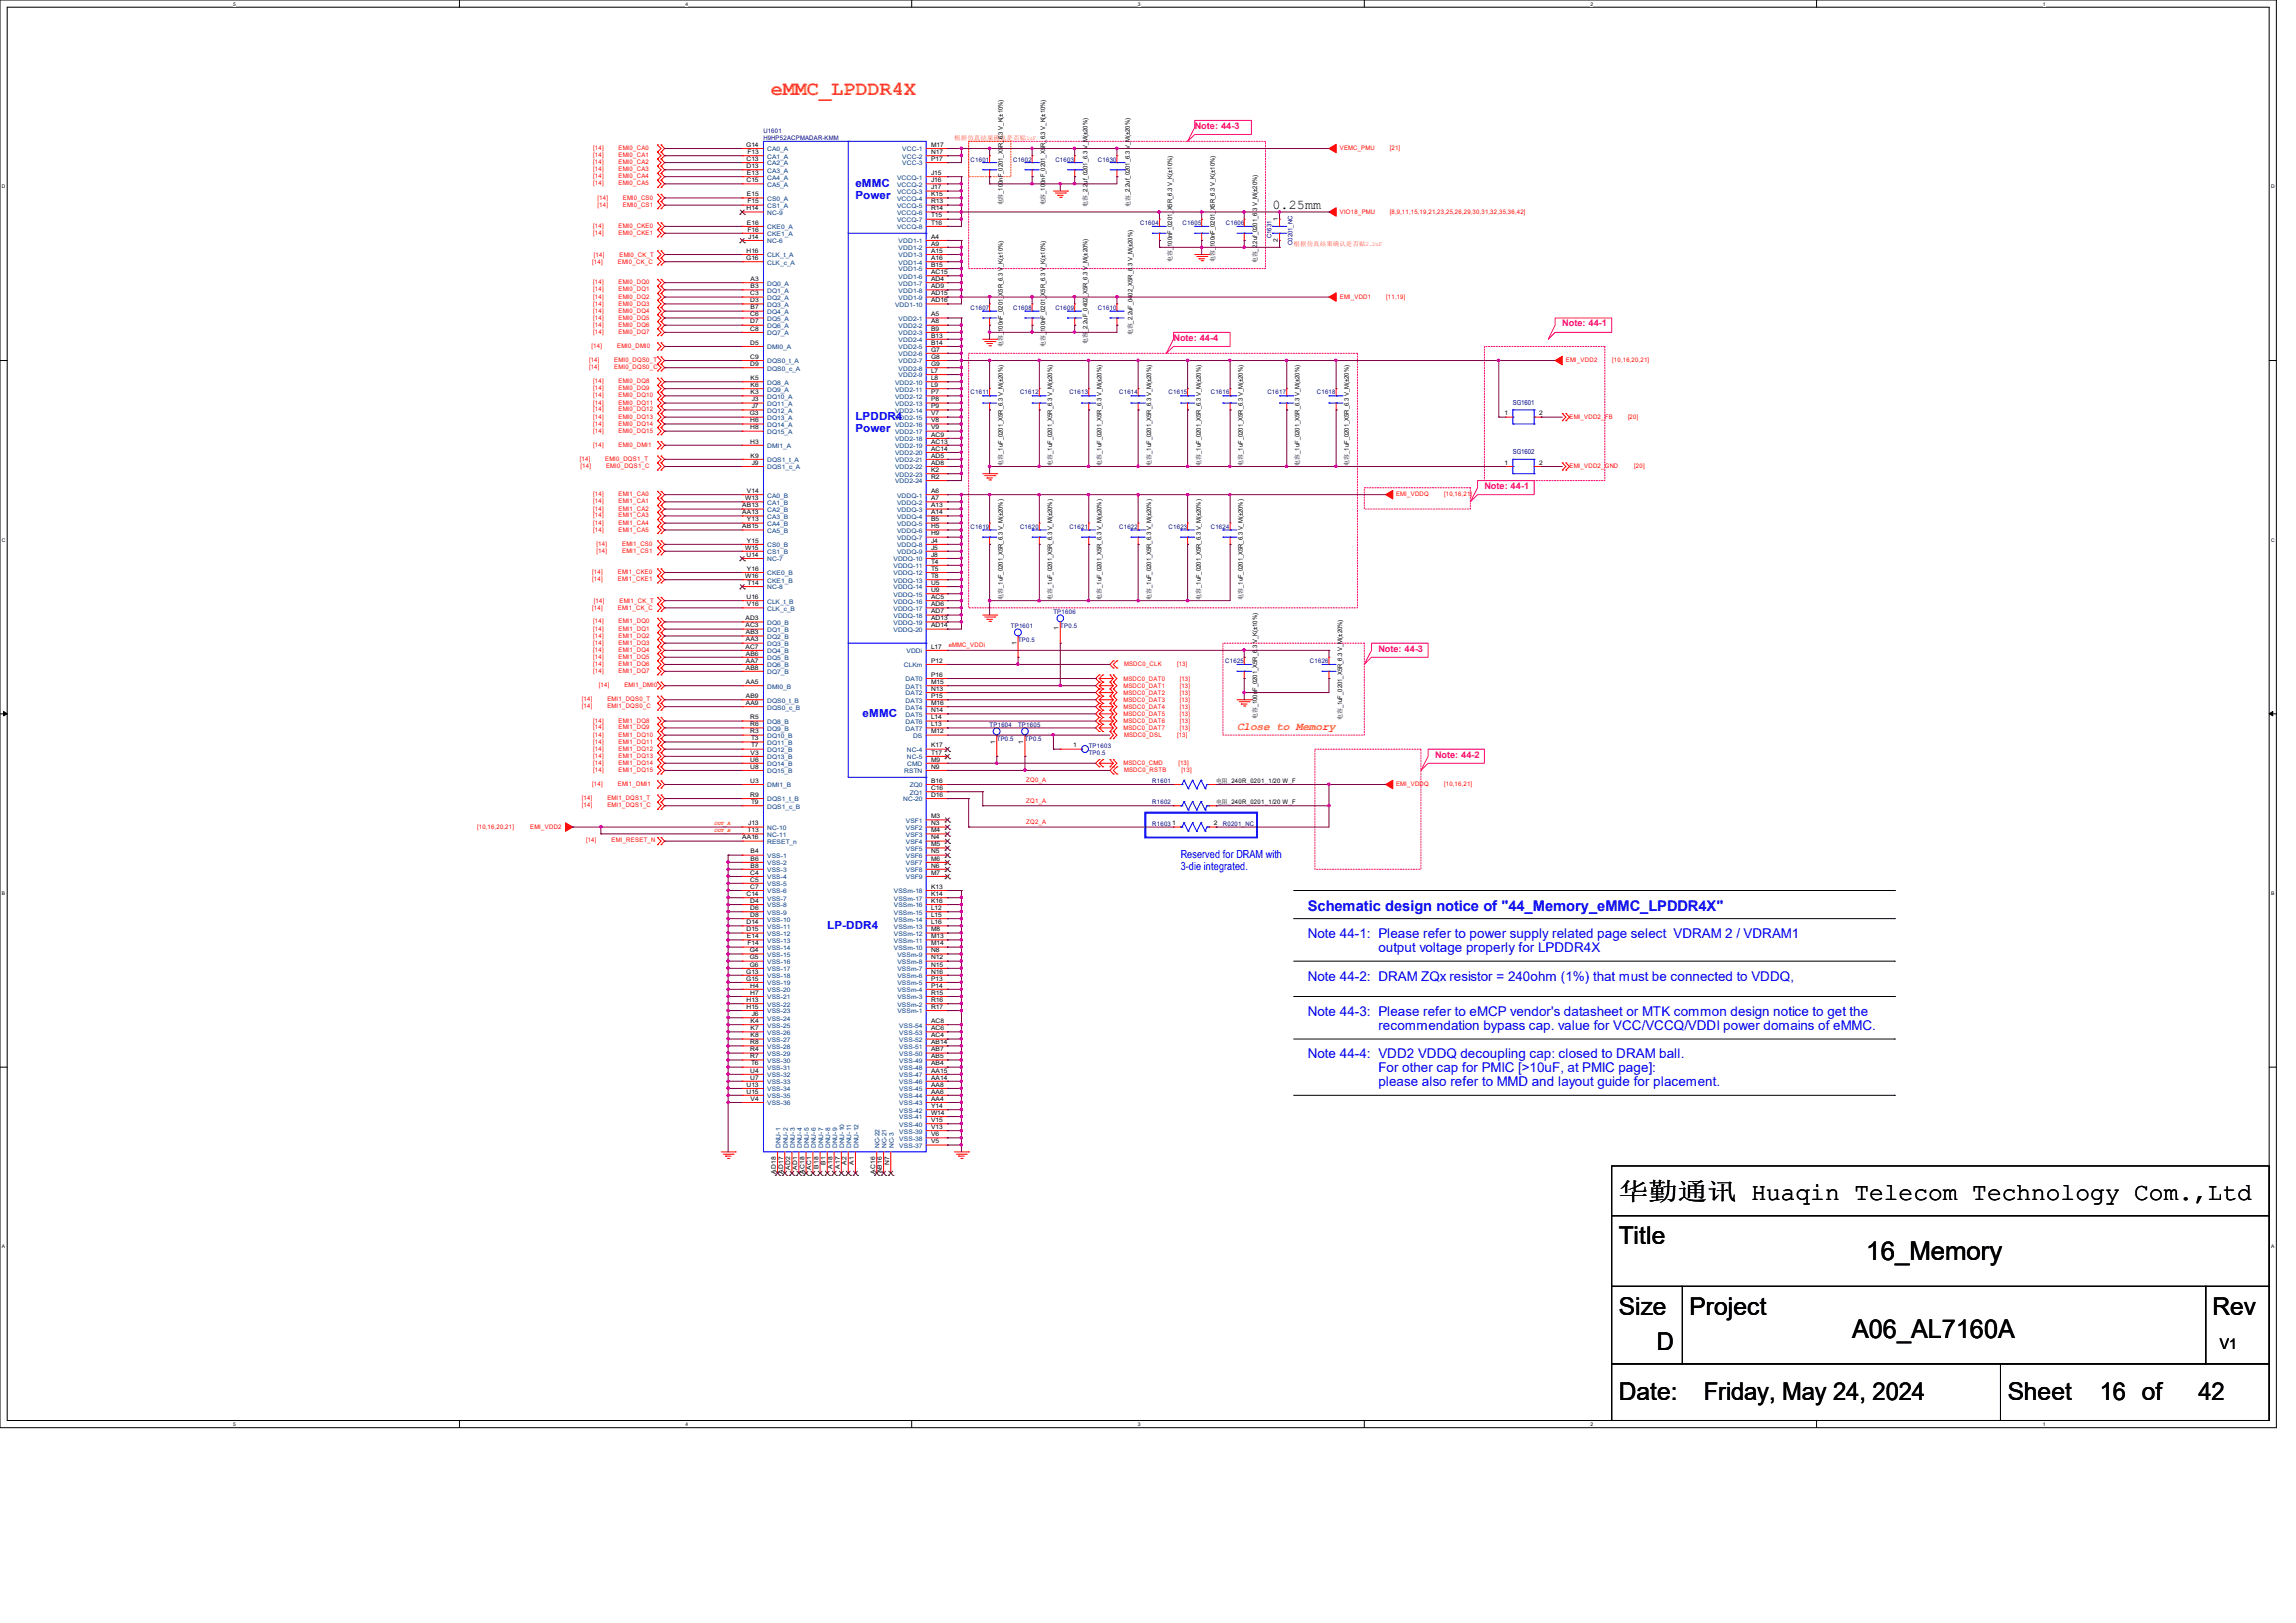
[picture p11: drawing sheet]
<svg xmlns="http://www.w3.org/2000/svg" width="297mm" height="210mm" viewBox="0 0 297 210" stroke-linecap="round" stroke-linejoin="round" font-family="sans-serif">
<defs><g id="words">
<g font-size="3.3">
<text x="241.4" y="163">16_Memory</text>
<text x="239.6" y="173.1">A06_AL7160A</text>
</g>
<g font-size="3.2">
<text x="209.4" y="155.2">华勤通讯 Huaqin Telecom Technology Com.,Ltd</text>
<text x="209.4" y="161">Title</text>
<text x="209.4" y="170.2">Size</text>
<text x="218.6" y="170.2">Project</text>
<text x="286.2" y="170.2">Rev</text>
<text x="214.3" y="174.8">D</text>
<text x="209.4" y="181.1">Date:</text>
<text x="220.4" y="181.1">Friday, May 24, 2024</text>
<text x="259.7" y="181.1">Sheet</text>
<text x="271.6" y="181.1">16 of</text>
<text x="284.4" y="181.1">42</text>
</g>
<text font-size="2.6" fill="#ff8000" x="99.7" y="12.2">eMMC_LPDDR4X</text>
<text font-size="1.9" fill="#00f" x="169.2" y="117.9">Schematic design notice of &quot;44_Memory_eMMC_LPDDR4X&quot;</text>
<text font-size="1.9" x="287.2" y="174.5">V1</text>
<text font-size="1.7" x="164.6" y="27">0.25mm</text>
<g font-size="1.7" fill="#00f">
<text x="169.2" y="121.4">Note 44-1: Please refer to power supply related page select VDRAM 2 / VDRAM1</text>
<text x="178.3" y="123.2">output voltage properly for LPDDR4X</text>
<text x="169.2" y="131.5">Note 44-3: Please refer to eMCP vendor's datasheet or MTK common design notice to get the</text>
<text x="169.2" y="126.9">Note 44-2: DRAM ZQx resistor = 240ohm (1%) that must be connected to VDDQ,</text>
<text x="169.2" y="136.9">Note 44-4: VDD2 VDDQ decoupling cap: closed to DRAM ball.</text>
<text x="178.3" y="133.3">recommendation bypass cap. value for VCC/VCCQ/VDDI power domains of eMMC.</text>
<text x="178.3" y="138.7">For other cap for PMIC [&gt;10uF, at PMIC page]:</text>
<text x="178.3" y="140.5">please also refer to MMD and layout guide for placement.</text>
</g>
<g font-size="1.4" fill="#00f">
<text x="110.7" y="24.2">eMMC</text>
<text x="110.7" y="25.7">Power</text>
<text x="110.7" y="54.4">LPDDR4</text>
<text x="110.7" y="55.9">Power</text>
<text x="111.6" y="92.8">eMMC</text>
<text x="152.7" y="111.1">Reserved for DRAM with</text>
<text x="152.7" y="112.6">3-die integrated.</text>
<text x="107" y="120.2">LP-DDR4</text>
</g>
<text font-size="1.4" fill="#ff8000" x="160" y="94.5">Close to Memory</text>
<g font-size="1.2" fill="#ff0080">
<text x="154.6" y="16.7">Note: 44-3</text>
<text x="151.8" y="44.1">Note: 44-4</text>
<text x="202.1" y="42.2">Note: 44-1</text>
<text x="192" y="63.3">Note: 44-1</text>
<text x="178.3" y="84.3">Note: 44-3</text>
<text x="185.6" y="98">Note: 44-2</text>
</g>
<g font-size=".9" fill="#000080">
<text x="195.7" y="52.4">SG1601</text>
<text x="195.7" y="58.8">SG1602</text>
</g>
<g font-size=".8" fill="#000080">
<text x="98.8" y="17.2">U1601</text>
<text x="98.8" y="18.2">H9HP52ACPMADAR-KMM</text>
<text x="125.6" y="20.9">C1601</text>
<text x="131.1" y="20.9">C1602</text>
<text x="136.5" y="20.9">C1603</text>
<text x="142" y="20.9">C1630</text>
<text x="147.5" y="29.1">C1604</text>
<text x="153" y="29.1">C1605</text>
<text x="158.6" y="29.1">C1606</text>
<text x="164.5" y="30.8" transform="rotate(-90 164.5 30.8)">C1631</text>
<text x="167.2" y="31.7" transform="rotate(-90 167.2 31.7)">C0201_NC</text>
<text x="125.6" y="40.1">C1607</text>
<text x="131.1" y="40.1">C1608</text>
<text x="136.5" y="40.1">C1609</text>
<text x="142" y="40.1">C1610</text>
<text x="125.6" y="51">C1611</text>
<text x="131.9" y="51">C1612</text>
<text x="138.3" y="51">C1613</text>
<text x="144.8" y="51">C1614</text>
<text x="151.2" y="51">C1615</text>
<text x="156.6" y="51">C1616</text>
<text x="164" y="51">C1617</text>
<text x="170.3" y="51">C1618</text>
<text x="125.6" y="68.4">C1619</text>
<text x="131.9" y="68.4">C1620</text>
<text x="138.3" y="68.4">C1621</text>
<text x="144.8" y="68.4">C1622</text>
<text x="151.2" y="68.4">C1623</text>
<text x="156.6" y="68.4">C1624</text>
<text x="130.8" y="81.2">TP1601</text>
<text x="131.7" y="83.1">TP0.5</text>
<text x="136.3" y="79.4">TP1606</text>
<text x="137.2" y="81.2">TP0.5</text>
<text x="158.5" y="85.8">C1625</text>
<text x="169.5" y="85.8">C1626</text>
<text x="128" y="94.1">TP1604</text>
<text x="128.9" y="95.9">TP0.5</text>
<text x="131.7" y="94.1">TP1605</text>
<text x="132.6" y="95.9">TP0.5</text>
<text x="140.8" y="96.8">TP1603</text>
<text x="140.8" y="97.7">TP0.5</text>
<text x="149.1" y="101.3">R1601</text>
<text x="149.1" y="104.1">R1602</text>
<text x="149.1" y="106.8">R1603</text>
<text x="158.2" y="106.8">R0201_NC</text>
</g>
<g font-size=".8" fill="#f00">
<text x="76.7" y="19.4">[14]</text>
<text x="76.7" y="20.4">[14]</text>
<text x="76.7" y="21.2">[14]</text>
<text x="76.7" y="22.2">[14]</text>
<text x="76.7" y="23.1">[14]</text>
<text x="76.7" y="24">[14]</text>
<text x="80" y="19.4">EMI0_CA0</text>
<text x="80" y="20.4">EMI0_CA1</text>
<text x="80" y="21.2">EMI0_CA2</text>
<text x="80" y="22.2">EMI0_CA3</text>
<text x="80" y="23.1">EMI0_CA4</text>
<text x="80" y="24">EMI0_CA5</text>
<text x="173.3" y="19.4">VEMC_PMU</text>
<text x="179.8" y="19.4">[21]</text>
<text x="76.7" y="29.5">[14]</text>
<text x="77.3" y="25.8">[14]</text>
<text x="77.3" y="26.7">[14]</text>
<text x="80" y="29.5">EMI0_CKE0</text>
<text x="80.6" y="25.8">EMI0_CS0</text>
<text x="80.6" y="26.7">EMI0_CS1</text>
<text x="173.3" y="27.6">VIO18_PMU</text>
<text x="179.8" y="27.6">[8,9,11,15,19,21,23,25,26,29,30,31,32,35,36,42]</text>
<text x="76.6" y="34.2">[14]</text>
<text x="76.7" y="30.4">[14]</text>
<text x="76.8" y="33.2">[14]</text>
<text x="79.9" y="34.2">EMI0_CK_C</text>
<text x="80" y="30.4">EMI0_CKE1</text>
<text x="80.1" y="33.2">EMI0_CK_T</text>
<text x="76.7" y="36.8">[14]</text>
<text x="76.7" y="37.7">[14]</text>
<text x="76.7" y="38.6">[14]</text>
<text x="76.7" y="39.5">[14]</text>
<text x="76.7" y="40.5">[14]</text>
<text x="76.7" y="41.4">[14]</text>
<text x="80" y="36.8">EMI0_DQ0</text>
<text x="80" y="37.7">EMI0_DQ1</text>
<text x="80" y="38.6">EMI0_DQ2</text>
<text x="80" y="39.5">EMI0_DQ3</text>
<text x="80" y="40.5">EMI0_DQ4</text>
<text x="80" y="41.4">EMI0_DQ5</text>
<text x="173.3" y="38.6">EMI_VDD1</text>
<text x="179.3" y="38.6">[11,19]</text>
<text x="76.2" y="46.9">[14]</text>
<text x="76.2" y="47.8">[14]</text>
<text x="76.5" y="45">[14]</text>
<text x="76.7" y="42.3">[14]</text>
<text x="76.7" y="43.2">[14]</text>
<text x="79.5" y="46.9">EMI0_DQS0_T</text>
<text x="79.5" y="47.8">EMI0_DQS0_C</text>
<text x="79.8" y="45">EMI0_DMI0</text>
<text x="80" y="42.3">EMI0_DQ6</text>
<text x="80" y="43.2">EMI0_DQ7</text>
<text x="202.6" y="46.9">EMI_VDD2</text>
<text x="208.6" y="46.9">[10,16,20,21]</text>
<text x="76.7" y="49.6">[14]</text>
<text x="76.7" y="50.5">[14]</text>
<text x="76.7" y="51.4">[14]</text>
<text x="76.7" y="52.4">[14]</text>
<text x="76.7" y="53.2">[14]</text>
<text x="80" y="49.6">EMI0_DQ8</text>
<text x="80" y="50.5">EMI0_DQ9</text>
<text x="80" y="51.4">EMI0_DQ10</text>
<text x="80" y="52.4">EMI0_DQ11</text>
<text x="80" y="53.2">EMI0_DQ12</text>
<text x="75" y="59.6">[14]</text>
<text x="76.7" y="54.2">[14]</text>
<text x="76.7" y="55.1">[14]</text>
<text x="76.7" y="56">[14]</text>
<text x="76.7" y="57.8">[14]</text>
<text x="78.3" y="59.6">EMI0_DQS1_T</text>
<text x="80" y="54.2">EMI0_DQ13</text>
<text x="80" y="55.1">EMI0_DQ14</text>
<text x="80" y="56">EMI0_DQ15</text>
<text x="80" y="57.8">EMI0_DMI1</text>
<text x="203" y="54.2">EMI_VDD2_FB</text>
<text x="210.6" y="54.2">[20]</text>
<text x="75.1" y="60.6">[14]</text>
<text x="76.7" y="64.2">[14]</text>
<text x="76.7" y="65.1">[14]</text>
<text x="78.4" y="60.6">EMI0_DQS1_C</text>
<text x="80" y="64.2">EMI1_CA0</text>
<text x="80" y="65.1">EMI1_CA1</text>
<text x="180.6" y="64.2">EMI_VDDQ</text>
<text x="186.8" y="64.2">[10,16,21]</text>
<text x="203" y="60.6">EMI_VDD2_GND</text>
<text x="211.4" y="60.6">[20]</text>
<text x="76.7" y="66.1">[14]</text>
<text x="76.7" y="67">[14]</text>
<text x="76.7" y="67.9">[14]</text>
<text x="76.7" y="68.8">[14]</text>
<text x="77.2" y="71.5">[14]</text>
<text x="77.2" y="70.6">[14]</text>
<text x="80" y="66.1">EMI1_CA2</text>
<text x="80" y="67">EMI1_CA3</text>
<text x="80" y="67.9">EMI1_CA4</text>
<text x="80" y="68.8">EMI1_CA5</text>
<text x="80.5" y="71.5">EMI1_CS1</text>
<text x="80.5" y="70.6">EMI1_CS0</text>
<text x="76.6" y="75.2">[14]</text>
<text x="76.6" y="74.3">[14]</text>
<text x="79.9" y="75.2">EMI1_CKE1</text>
<text x="79.9" y="74.3">EMI1_CKE0</text>
<text x="76.6" y="78.9">[14]</text>
<text x="76.7" y="80.7">[14]</text>
<text x="76.7" y="81.6">[14]</text>
<text x="76.7" y="82.5">[14]</text>
<text x="76.7" y="83.4">[14]</text>
<text x="76.8" y="78.1">[14]</text>
<text x="79.9" y="78.9">EMI1_CK_C</text>
<text x="80" y="80.7">EMI1_DQ0</text>
<text x="80" y="81.6">EMI1_DQ1</text>
<text x="80" y="82.5">EMI1_DQ2</text>
<text x="80" y="83.4">EMI1_DQ3</text>
<text x="80.1" y="78.1">EMI1_CK_T</text>
<text x="122.7" y="83.8">eMMC_VDDi</text>
<text x="76.7" y="84.4">[14]</text>
<text x="76.7" y="85.3">[14]</text>
<text x="76.7" y="86.2">[14]</text>
<text x="76.7" y="87.1">[14]</text>
<text x="77.5" y="88.9">[14]</text>
<text x="80" y="84.4">EMI1_DQ4</text>
<text x="80" y="85.3">EMI1_DQ5</text>
<text x="80" y="86.2">EMI1_DQ6</text>
<text x="80" y="87.1">EMI1_DQ7</text>
<text x="80.8" y="88.9">EMI1_DMI0</text>
<text x="145.3" y="88.1">MSDC0_DAT0</text>
<text x="145.3" y="89">MSDC0_DAT1</text>
<text x="145.3" y="89.9">MSDC0_DAT2</text>
<text x="145.4" y="86.2">MSDC0_CLK</text>
<text x="152.3" y="86.2">[13]</text>
<text x="152.6" y="88.1">[13]</text>
<text x="152.6" y="89">[13]</text>
<text x="152.6" y="89.9">[13]</text>
<text x="75.3" y="90.8">[14]</text>
<text x="75.3" y="91.6">[14]</text>
<text x="76.7" y="93.5">[14]</text>
<text x="76.7" y="94.4">[14]</text>
<text x="76.7" y="95.3">[14]</text>
<text x="78.6" y="90.8">EMI1_DQS0_T</text>
<text x="78.6" y="91.6">EMI1_DQS0_C</text>
<text x="80" y="93.5">EMI1_DQ8</text>
<text x="80" y="94.4">EMI1_DQ9</text>
<text x="80" y="95.3">EMI1_DQ10</text>
<text x="145.3" y="90.8">MSDC0_DAT3</text>
<text x="145.3" y="91.8">MSDC0_DAT4</text>
<text x="145.3" y="92.7">MSDC0_DAT5</text>
<text x="145.3" y="93.6">MSDC0_DAT6</text>
<text x="145.3" y="94.5">MSDC0_DAT7</text>
<text x="145.4" y="95.3">MSDC0_DSL</text>
<text x="152.3" y="95.3">[13]</text>
<text x="152.6" y="90.8">[13]</text>
<text x="152.6" y="91.8">[13]</text>
<text x="152.6" y="92.7">[13]</text>
<text x="152.6" y="93.6">[13]</text>
<text x="152.6" y="94.5">[13]</text>
<text x="76.6" y="101.7">[14]</text>
<text x="76.7" y="96.2">[14]</text>
<text x="76.7" y="97.1">[14]</text>
<text x="76.7" y="98.1">[14]</text>
<text x="76.7" y="99">[14]</text>
<text x="76.7" y="99.9">[14]</text>
<text x="79.9" y="101.7">EMI1_DMI1</text>
<text x="80" y="96.2">EMI1_DQ11</text>
<text x="80" y="97.1">EMI1_DQ12</text>
<text x="80" y="98.1">EMI1_DQ13</text>
<text x="80" y="99">EMI1_DQ14</text>
<text x="80" y="99.9">EMI1_DQ15</text>
<text x="132.8" y="101.1">ZQ0_A</text>
<text x="145.3" y="99.1">MSDC0_CMD</text>
<text x="145.4" y="99.9">MSDC0_RSTB</text>
<text x="152.4" y="99.1">[13]</text>
<text x="152.8" y="99.9">[13]</text>
<text x="180.6" y="101.7">EMI_VDDQ</text>
<text x="186.8" y="101.7">[10,16,21]</text>
<text x="61.7" y="107.2">[10,16,20,21]</text>
<text x="68.6" y="107.2">EMI_VDD2</text>
<text x="75.3" y="103.5">[14]</text>
<text x="75.3" y="104.5">[14]</text>
<text x="78.6" y="103.5">EMI1_DQS1_T</text>
<text x="78.6" y="104.5">EMI1_DQS1_C</text>
<text x="132.8" y="106.6">ZQ2_A</text>
<text x="132.8" y="103.9">ZQ1_A</text>
<text x="75.8" y="109">[14]</text>
<text x="79.1" y="109">EMI_RESET_N</text>
</g>
<g font-size=".8">
<text x="96.5" y="19">G14</text>
<text x="96.6" y="23.6">C15</text>
<text x="96.6" y="21.8">D13</text>
<text x="96.6" y="20.8">C13</text>
<text x="96.6" y="22.6">E13</text>
<text x="96.7" y="19.9">F13</text>
<text x="120.4" y="19">M17</text>
<text x="120.4" y="22.6">J15</text>
<text x="120.4" y="23.6">J16</text>
<text x="120.4" y="19.9">N17</text>
<text x="120.4" y="20.8">P17</text>
<text x="96.6" y="27.2">H14</text>
<text x="96.6" y="25.4">E15</text>
<text x="96.6" y="29.1">E16</text>
<text x="96.7" y="30">F16</text>
<text x="96.7" y="26.3">F15</text>
<text x="120.4" y="26.3">R13</text>
<text x="120.4" y="27.2">R14</text>
<text x="120.4" y="25.4">K15</text>
<text x="120.4" y="24.5">J17</text>
<text x="120.4" y="28.1">T15</text>
<text x="120.4" y="29.1">T16</text>
<text x="129.7" y="26.6" transform="rotate(-90 129.7 26.6)">电容_100nF_0201_X5R_6.3 V_K(±10%)</text>
<text x="135.2" y="26.6" transform="rotate(-90 135.2 26.6)">电容_100nF_0201_X5R_6.3 V_K(±10%)</text>
<text x="140.7" y="26.8" transform="rotate(-90 140.7 26.8)">电容_2.2uf_0201_6.3 V_M(±20%)</text>
<text x="146.2" y="26.8" transform="rotate(-90 146.2 26.8)">电容_2.2uf_0201_6.3 V_M(±20%)</text>
<text x="165.3" y="28.7" transform="rotate(-90 165.3 28.7)">1</text>
<text x="96.5" y="33.6">G16</text>
<text x="96.6" y="32.7">H16</text>
<text x="96.8" y="30.9">J14</text>
<text x="120.4" y="34.5">B15</text>
<text x="120.4" y="35.5">AC15</text>
<text x="120.4" y="30.9">A4</text>
<text x="120.4" y="31.8">A9</text>
<text x="120.4" y="32.7">A15</text>
<text x="120.4" y="33.6">A16</text>
<text x="151.6" y="33.9" transform="rotate(-90 151.6 33.9)">电容_100nF_0201_X5R_6.3 V_K(±10%)</text>
<text x="157.1" y="33.9" transform="rotate(-90 157.1 33.9)">电容_100nF_0201_X5R_6.3 V_K(±10%)</text>
<text x="162.6" y="34.1" transform="rotate(-90 162.6 34.1)">电容_2.2uf_0201_6.3 V_M(±20%)</text>
<text x="165.3" y="31.3" transform="rotate(-90 165.3 31.3)">2</text>
<text x="97" y="41.9">D7</text>
<text x="97" y="39.1">D3</text>
<text x="97" y="40.9">C6</text>
<text x="97" y="38.2">C3</text>
<text x="97.1" y="40">B7</text>
<text x="97.1" y="36.4">A3</text>
<text x="97.1" y="37.3">B3</text>
<text x="120.4" y="36.4">AD4</text>
<text x="120.4" y="37.3">AD9</text>
<text x="120.4" y="40.9">A5</text>
<text x="120.4" y="41.9">A8</text>
<text x="120.4" y="38.2">AD15</text>
<text x="120.4" y="39.1">AD16</text>
<text x="97" y="42.8">C8</text>
<text x="97" y="47.4">D9</text>
<text x="97" y="44.6">D5</text>
<text x="97" y="46.4">C9</text>
<text x="120.4" y="42.8">B9</text>
<text x="120.4" y="43.7">B13</text>
<text x="120.4" y="44.6">B14</text>
<text x="120.4" y="45.5">G7</text>
<text x="120.4" y="46.4">G8</text>
<text x="120.4" y="47.4">G9</text>
<text x="129.7" y="44.9" transform="rotate(-90 129.7 44.9)">电容_100nF_0201_X5R_6.3 V_K(±10%)</text>
<text x="135.2" y="44.9" transform="rotate(-90 135.2 44.9)">电容_100nF_0201_X5R_6.3 V_K(±10%)</text>
<text x="140.7" y="43" transform="rotate(-90 140.7 43)">_2.2uF_0402_X5R_6.3 V_M(±20%)</text>
<text x="140.7" y="44.5" transform="rotate(-90 140.7 44.5)">电容</text>
<text x="146.5" y="43.4" transform="rotate(-90 146.5 43.4)">电容_2.2uF_0402_X5R_6.3 V_M(±20%)</text>
<text x="97" y="53.8">G3</text>
<text x="97.1" y="50.1">K6</text>
<text x="97.1" y="51">K3</text>
<text x="97.1" y="49.2">K5</text>
<text x="97.2" y="51.9">J3</text>
<text x="97.2" y="52.8">J7</text>
<text x="120.4" y="48.3">L7</text>
<text x="120.4" y="51">P7</text>
<text x="120.4" y="49.2">L8</text>
<text x="120.4" y="50.1">L9</text>
<text x="120.4" y="51.9">P8</text>
<text x="120.4" y="52.8">P9</text>
<text x="120.4" y="53.8">V7</text>
<text x="194.6" y="53.8">1</text>
<text x="199.1" y="53.8">2</text>
<text x="97" y="57.4">H3</text>
<text x="97" y="55.6">H8</text>
<text x="97" y="54.6">H6</text>
<text x="97.1" y="59.2">K9</text>
<text x="120.4" y="56.5">AC9</text>
<text x="120.4" y="57.4">AC13</text>
<text x="120.4" y="58.3">AC14</text>
<text x="120.4" y="59.2">AD5</text>
<text x="120.4" y="54.6">V8</text>
<text x="120.4" y="55.6">V9</text>
<text x="96" y="65.7">AB13</text>
<text x="96.4" y="64.7">W13</text>
<text x="96.6" y="63.8">V14</text>
<text x="97.2" y="60.1">J9</text>
<text x="120.4" y="65.7">A13</text>
<text x="120.4" y="64.7">A7</text>
<text x="120.4" y="63.8">A6</text>
<text x="120.4" y="60.1">AD8</text>
<text x="120.4" y="61.1">K2</text>
<text x="120.4" y="62">R2</text>
<text x="129.7" y="60.2" transform="rotate(-90 129.7 60.2)">电容_1uF_0201_X5R_6.3 V_M(±20%)</text>
<text x="136.1" y="60.2" transform="rotate(-90 136.1 60.2)">电容_1uF_0201_X5R_6.3 V_M(±20%)</text>
<text x="142.5" y="60.2" transform="rotate(-90 142.5 60.2)">电容_1uF_0201_X5R_6.3 V_M(±20%)</text>
<text x="148.9" y="60.2" transform="rotate(-90 148.9 60.2)">电容_1uF_0201_X5R_6.3 V_M(±20%)</text>
<text x="155.3" y="60.2" transform="rotate(-90 155.3 60.2)">电容_1uF_0201_X5R_6.3 V_M(±20%)</text>
<text x="160.8" y="60.2" transform="rotate(-90 160.8 60.2)">电容_1uF_0201_X5R_6.3 V_M(±20%)</text>
<text x="168.1" y="60.2" transform="rotate(-90 168.1 60.2)">电容_1uF_0201_X5R_6.3 V_M(±20%)</text>
<text x="174.5" y="60.2" transform="rotate(-90 174.5 60.2)">电容_1uF_0201_X5R_6.3 V_M(±20%)</text>
<text x="194.6" y="60.1">1</text>
<text x="199.1" y="60.1">2</text>
<text x="96" y="68.4">AB15</text>
<text x="96" y="66.5">AA13</text>
<text x="96.4" y="71.1">W15</text>
<text x="96.6" y="67.5">Y13</text>
<text x="96.6" y="70.2">Y15</text>
<text x="120.4" y="66.5">A14</text>
<text x="120.4" y="67.5">B5</text>
<text x="120.4" y="69.3">H9</text>
<text x="120.4" y="70.2">J4</text>
<text x="120.4" y="71.1">J5</text>
<text x="120.4" y="68.4">H5</text>
<text x="96.4" y="74.8">W16</text>
<text x="96.6" y="72">U14</text>
<text x="96.6" y="77.5">U16</text>
<text x="96.6" y="73.9">Y16</text>
<text x="96.7" y="75.7">T14</text>
<text x="120.4" y="77.5">AC5</text>
<text x="120.4" y="73.9">T5</text>
<text x="120.4" y="72.9">T4</text>
<text x="120.4" y="74.8">T8</text>
<text x="120.4" y="76.6">U9</text>
<text x="120.4" y="72">J8</text>
<text x="120.4" y="75.7">U5</text>
<text x="129.7" y="77.6" transform="rotate(-90 129.7 77.6)">电容_1uF_0201_X5R_6.3 V_M(±20%)</text>
<text x="136.1" y="77.6" transform="rotate(-90 136.1 77.6)">电容_1uF_0201_X5R_6.3 V_M(±20%)</text>
<text x="142.5" y="77.6" transform="rotate(-90 142.5 77.6)">电容_1uF_0201_X5R_6.3 V_M(±20%)</text>
<text x="148.9" y="77.6" transform="rotate(-90 148.9 77.6)">电容_1uF_0201_X5R_6.3 V_M(±20%)</text>
<text x="155.3" y="77.6" transform="rotate(-90 155.3 77.6)">电容_1uF_0201_X5R_6.3 V_M(±20%)</text>
<text x="160.8" y="77.6" transform="rotate(-90 160.8 77.6)">电容_1uF_0201_X5R_6.3 V_M(±20%)</text>
<text x="96.4" y="80.3">AD3</text>
<text x="96.4" y="81.2">AC3</text>
<text x="96.4" y="83.9">AC7</text>
<text x="96.5" y="82.1">AB3</text>
<text x="96.5" y="83">AA3</text>
<text x="96.6" y="78.4">V16</text>
<text x="120.4" y="83.9">L17</text>
<text x="120.4" y="78.4">AD6</text>
<text x="120.4" y="79.4">AD7</text>
<text x="120.4" y="80.3">AD13</text>
<text x="120.4" y="81.2">AD14</text>
<text x="131.5" y="83.4" transform="rotate(-90 131.5 83.4)">1</text>
<text x="136.9" y="81.6" transform="rotate(-90 136.9 81.6)">1</text>
<text x="96.5" y="84.8">AB6</text>
<text x="96.5" y="85.8">AA7</text>
<text x="96.5" y="86.6">AB8</text>
<text x="96.5" y="88.5">AA5</text>
<text x="120.4" y="85.8">P12</text>
<text x="120.4" y="87.6">P16</text>
<text x="120.4" y="88.5">M15</text>
<text x="120.4" y="89.4">N13</text>
<text x="96.5" y="90.3">AB9</text>
<text x="96.5" y="91.2">AA9</text>
<text x="97" y="93.1">R5</text>
<text x="97" y="94">R6</text>
<text x="97" y="94.9">R3</text>
<text x="97.2" y="95.8">T3</text>
<text x="120.4" y="90.3">P15</text>
<text x="120.4" y="91.2">M16</text>
<text x="120.4" y="92.2">N14</text>
<text x="120.4" y="93.1">L14</text>
<text x="120.4" y="94">L13</text>
<text x="120.4" y="94.9">M12</text>
<text x="162.6" y="93" transform="rotate(-90 162.6 93)">电容_100nF_0201_X5R_6.3 V_K(±10%)</text>
<text x="173.6" y="93.2" transform="rotate(-90 173.6 93.2)">电容_1uF_0201_X5R_6.3 V_M(±20%)</text>
<text x="97" y="98.5">U6</text>
<text x="97" y="99.5">U8</text>
<text x="97" y="101.3">U3</text>
<text x="97.1" y="97.7">V3</text>
<text x="97.2" y="96.7">T7</text>
<text x="120.4" y="98.5">M9</text>
<text x="120.4" y="101.3">B16</text>
<text x="120.4" y="99.5">N9</text>
<text x="120.4" y="96.7">K17</text>
<text x="120.4" y="97.7">T17</text>
<text x="128.7" y="96.2" transform="rotate(-90 128.7 96.2)">1</text>
<text x="132.4" y="96.2" transform="rotate(-90 132.4 96.2)">1</text>
<text x="138.8" y="96.7">1</text>
<text x="157.3" y="101.3">电阻_240R_0201_1/20 W_F</text>
<text x="96.7" y="107.7">T13</text>
<text x="96.8" y="106.8">J13</text>
<text x="97" y="103.1">R9</text>
<text x="97.2" y="104">T9</text>
<text x="120.4" y="102.2">C16</text>
<text x="120.4" y="103.1">D16</text>
<text x="120.4" y="105.9">M3</text>
<text x="120.4" y="106.8">N3</text>
<text x="120.4" y="107.7">M4</text>
<text x="151.6" y="106.8">1</text>
<text x="157" y="106.8">2</text>
<text x="157.3" y="104.1">电阻_240R_0201_1/20 W_F</text>
<text x="96" y="108.6">AA16</text>
<text x="97" y="113.2">C4</text>
<text x="97.1" y="110.4">B4</text>
<text x="97.1" y="111.4">B6</text>
<text x="97.1" y="112.3">B8</text>
<text x="120.4" y="108.6">N4</text>
<text x="120.4" y="109.5">M5</text>
<text x="120.4" y="110.4">N5</text>
<text x="120.4" y="111.4">M6</text>
<text x="120.4" y="112.3">N6</text>
<text x="120.4" y="113.2">M7</text>
<text x="96.6" y="115.9">C14</text>
<text x="96.6" y="119.6">D14</text>
<text x="97" y="116.8">D4</text>
<text x="97" y="117.8">D6</text>
<text x="97" y="114.1">C5</text>
<text x="97" y="115">C7</text>
<text x="97" y="118.7">D8</text>
<text x="120.4" y="115.9">K14</text>
<text x="120.4" y="116.8">K16</text>
<text x="120.4" y="117.8">L12</text>
<text x="120.4" y="118.7">L15</text>
<text x="120.4" y="119.6">L16</text>
<text x="120.4" y="115">K13</text>
<text x="96.5" y="126">G13</text>
<text x="96.6" y="120.5">D15</text>
<text x="96.6" y="121.4">E14</text>
<text x="96.7" y="122.3">F14</text>
<text x="97" y="123.2">G4</text>
<text x="97" y="124.2">G5</text>
<text x="97" y="125.1">G6</text>
<text x="120.4" y="124.2">N12</text>
<text x="120.4" y="126">N16</text>
<text x="120.4" y="125.1">N15</text>
<text x="120.4" y="123.2">N8</text>
<text x="120.4" y="120.5">M8</text>
<text x="120.4" y="121.4">M13</text>
<text x="120.4" y="122.3">M14</text>
<text x="96.5" y="126.9">G15</text>
<text x="96.6" y="129.7">H13</text>
<text x="96.6" y="130.5">H15</text>
<text x="97" y="127.8">H4</text>
<text x="97" y="128.7">H7</text>
<text x="97.2" y="131.5">J6</text>
<text x="120.4" y="126.9">P13</text>
<text x="120.4" y="127.8">P14</text>
<text x="120.4" y="128.7">R15</text>
<text x="120.4" y="129.7">R16</text>
<text x="120.4" y="130.5">R17</text>
<text x="97" y="136.1">R4</text>
<text x="97" y="136.9">R7</text>
<text x="97" y="135.1">R8</text>
<text x="97.1" y="132.4">K4</text>
<text x="97.1" y="133.3">K7</text>
<text x="97.1" y="134.2">K8</text>
<text x="97.2" y="137.9">T6</text>
<text x="120.4" y="137.9">AB4</text>
<text x="120.4" y="136.9">AB5</text>
<text x="120.4" y="136.1">AB7</text>
<text x="120.4" y="135.1">AB14</text>
<text x="120.4" y="134.2">AC4</text>
<text x="120.4" y="133.3">AC6</text>
<text x="120.4" y="132.4">AC8</text>
<text x="96.6" y="140.6">U13</text>
<text x="96.6" y="141.5">U15</text>
<text x="97" y="138.8">U4</text>
<text x="97" y="139.7">U7</text>
<text x="97.1" y="142.4">V4</text>
<text x="120.4" y="139.7">AA14</text>
<text x="120.4" y="140.6">AA8</text>
<text x="120.4" y="143.4">Y14</text>
<text x="120.4" y="142.4">AA4</text>
<text x="120.4" y="141.5">AA6</text>
<text x="120.4" y="138.8">AA15</text>
<text x="120.4" y="147.9">V5</text>
<text x="120.4" y="147">V6</text>
<text x="120.4" y="146.1">V13</text>
<text x="120.4" y="145.2">V15</text>
<text x="120.4" y="144.3">W14</text>
<text x="100.4" y="151.9" transform="rotate(-90 100.4 151.9)">AD18</text>
<text x="101.3" y="151.9" transform="rotate(-90 101.3 151.9)">AD17</text>
<text x="102.2" y="151.4" transform="rotate(-90 102.2 151.4)">AD2</text>
<text x="103.1" y="151.4" transform="rotate(-90 103.1 151.4)">AD1</text>
<text x="104.1" y="151.9" transform="rotate(-90 104.1 151.9)">AC18</text>
<text x="104.9" y="151.4" transform="rotate(-90 104.9 151.4)">AC1</text>
<text x="105.9" y="151.2" transform="rotate(-90 105.9 151.2)">B18</text>
<text x="106.8" y="150.8" transform="rotate(-90 106.8 150.8)">B1</text>
<text x="107.7" y="151.2" transform="rotate(-90 107.7 151.2)">A18</text>
<text x="108.6" y="151.2" transform="rotate(-90 108.6 151.2)">A17</text>
<text x="109.5" y="150.8" transform="rotate(-90 109.5 150.8)">A2</text>
<text x="110.4" y="150.8" transform="rotate(-90 110.4 150.8)">A1</text>
<text x="113.2" y="151.9" transform="rotate(-90 113.2 151.9)">AC16</text>
<text x="114.1" y="151.8" transform="rotate(-90 114.1 151.8)">AB16</text>
<text x="115" y="150.8" transform="rotate(-90 115 150.8)">N7</text>
</g>
<g font-size=".8" fill="#004080">
<text x="99.2" y="23.2">CA4_A</text>
<text x="99.2" y="22.3">CA3_A</text>
<text x="99.2" y="21.4">CA2_A</text>
<text x="99.2" y="20.5">CA1_A</text>
<text x="99.2" y="19.6">CA0_A</text>
<text x="116" y="23.2">VCCQ-1</text>
<text x="116.7" y="19.6">VCC-1</text>
<text x="116.7" y="20.5">VCC-2</text>
<text x="116.7" y="21.4">VCC-3</text>
<text x="99.2" y="26">CS0_A</text>
<text x="99.2" y="29.7">CKE0_A</text>
<text x="99.2" y="24.2">CA5_A</text>
<text x="99.2" y="27.8">NC-9</text>
<text x="99.2" y="26.9">CS1_A</text>
<text x="116" y="26.9">VCCQ-5</text>
<text x="116" y="27.8">VCCQ-6</text>
<text x="116" y="26">VCCQ-4</text>
<text x="116" y="25.1">VCCQ-3</text>
<text x="116" y="24.2">VCCQ-2</text>
<text x="116" y="28.7">VCCQ-7</text>
<text x="116" y="29.7">VCCQ-8</text>
<text x="99.2" y="31.5">NC-6</text>
<text x="99.2" y="30.6">CKE1_A</text>
<text x="99.2" y="33.3">CLK_t_A</text>
<text x="99.2" y="34.2">CLK_c_A</text>
<text x="116.3" y="35.1">VDD1-5</text>
<text x="116.3" y="31.5">VDD1-1</text>
<text x="116.3" y="32.4">VDD1-2</text>
<text x="116.3" y="33.3">VDD1-3</text>
<text x="116.3" y="34.2">VDD1-4</text>
<text x="99.2" y="39.7">DQ3_A</text>
<text x="99.2" y="40.6">DQ4_A</text>
<text x="99.2" y="41.5">DQ5_A</text>
<text x="99.2" y="38.8">DQ2_A</text>
<text x="99.2" y="36.9">DQ0_A</text>
<text x="99.2" y="37.9">DQ1_A</text>
<text x="115.8" y="39.7">VDD1-10</text>
<text x="116.3" y="36.1">VDD1-6</text>
<text x="116.3" y="36.9">VDD1-7</text>
<text x="116.3" y="37.9">VDD1-8</text>
<text x="116.3" y="41.5">VDD2-1</text>
<text x="116.3" y="38.8">VDD1-9</text>
<text x="99.2" y="42.5">DQ6_A</text>
<text x="99.2" y="43.4">DQ7_A</text>
<text x="99.2" y="48">DQS0_c_A</text>
<text x="99.2" y="45.2">DMI0_A</text>
<text x="99.2" y="47">DQS0_t_A</text>
<text x="116.3" y="42.5">VDD2-2</text>
<text x="116.3" y="43.4">VDD2-3</text>
<text x="116.3" y="44.3">VDD2-4</text>
<text x="116.3" y="45.2">VDD2-5</text>
<text x="116.3" y="46.1">VDD2-6</text>
<text x="116.3" y="47">VDD2-7</text>
<text x="116.3" y="48">VDD2-8</text>
<text x="99.2" y="50.7">DQ9_A</text>
<text x="99.2" y="52.5">DQ11_A</text>
<text x="99.2" y="53.4">DQ12_A</text>
<text x="99.2" y="51.6">DQ10_A</text>
<text x="99.2" y="49.8">DQ8_A</text>
<text x="115.8" y="51.6">VDD2-12</text>
<text x="115.8" y="49.8">VDD2-10</text>
<text x="115.8" y="50.7">VDD2-11</text>
<text x="115.8" y="52.5">VDD2-13</text>
<text x="115.8" y="53.4">VDD2-14</text>
<text x="116.3" y="48.8">VDD2-9</text>
<text x="99.2" y="54.3">DQ13_A</text>
<text x="99.2" y="58">DMI1_A</text>
<text x="99.2" y="56.2">DQ15_A</text>
<text x="99.2" y="59.8">DQS1_t_A</text>
<text x="99.2" y="55.2">DQ14_A</text>
<text x="115.8" y="57.1">VDD2-18</text>
<text x="115.8" y="58">VDD2-19</text>
<text x="115.8" y="58.9">VDD2-20</text>
<text x="115.8" y="59.8">VDD2-21</text>
<text x="115.8" y="54.3">VDD2-15</text>
<text x="115.8" y="55.2">VDD2-16</text>
<text x="115.8" y="56.2">VDD2-17</text>
<text x="99.2" y="65.3">CA1_B</text>
<text x="99.2" y="64.4">CA0_B</text>
<text x="99.2" y="60.7">DQS1_c_A</text>
<text x="115.8" y="60.7">VDD2-22</text>
<text x="115.8" y="61.7">VDD2-23</text>
<text x="115.8" y="62.6">VDD2-24</text>
<text x="116" y="65.3">VDDQ-2</text>
<text x="116" y="64.4">VDDQ-1</text>
<text x="99.2" y="69">CA5_B</text>
<text x="99.2" y="66.2">CA2_B</text>
<text x="99.2" y="71.7">CS1_B</text>
<text x="99.2" y="67.1">CA3_B</text>
<text x="99.2" y="68.1">CA4_B</text>
<text x="99.2" y="70.8">CS0_B</text>
<text x="116" y="66.2">VDDQ-3</text>
<text x="116" y="67.1">VDDQ-4</text>
<text x="116" y="68.1">VDDQ-5</text>
<text x="116" y="69.9">VDDQ-7</text>
<text x="116" y="70.8">VDDQ-8</text>
<text x="116" y="71.7">VDDQ-9</text>
<text x="116" y="69">VDDQ-6</text>
<text x="99.2" y="75.4">CKE1_B</text>
<text x="99.2" y="72.6">NC-7</text>
<text x="99.2" y="76.3">NC-8</text>
<text x="99.2" y="74.5">CKE0_B</text>
<text x="115.6" y="74.5">VDDQ-12</text>
<text x="115.6" y="73.5">VDDQ-11</text>
<text x="115.6" y="75.4">VDDQ-13</text>
<text x="115.6" y="77.2">VDDQ-15</text>
<text x="115.6" y="72.6">VDDQ-10</text>
<text x="115.6" y="76.3">VDDQ-14</text>
<text x="99.2" y="80.8">DQ0_B</text>
<text x="99.2" y="81.8">DQ1_B</text>
<text x="99.2" y="82.7">DQ2_B</text>
<text x="99.2" y="83.6">DQ3_B</text>
<text x="99.2" y="78.1">CLK_t_B</text>
<text x="99.2" y="79">CLK_c_B</text>
<text x="115.6" y="78.1">VDDQ-16</text>
<text x="115.6" y="79">VDDQ-17</text>
<text x="115.6" y="80">VDDQ-18</text>
<text x="115.6" y="80.8">VDDQ-19</text>
<text x="115.6" y="81.8">VDDQ-20</text>
<text x="99.2" y="84.5">DQ4_B</text>
<text x="99.2" y="85.4">DQ5_B</text>
<text x="99.2" y="86.4">DQ6_B</text>
<text x="99.2" y="87.2">DQ7_B</text>
<text x="99.2" y="89.1">DMI0_B</text>
<text x="116.9" y="86.4">CLKm</text>
<text x="117.1" y="88.2">DAT0</text>
<text x="117.1" y="89.1">DAT1</text>
<text x="117.1" y="90">DAT2</text>
<text x="117.3" y="84.5">VDDi</text>
<text x="99.2" y="93.7">DQ8_B</text>
<text x="99.2" y="94.6">DQ9_B</text>
<text x="99.2" y="95.5">DQ10_B</text>
<text x="99.2" y="90.9">DQS0_t_B</text>
<text x="99.2" y="91.8">DQS0_c_B</text>
<text x="117.1" y="90.9">DAT3</text>
<text x="117.1" y="91.8">DAT4</text>
<text x="117.1" y="92.7">DAT5</text>
<text x="117.1" y="93.7">DAT6</text>
<text x="117.1" y="94.6">DAT7</text>
<text x="118.1" y="95.5">DS</text>
<text x="99.2" y="96.4">DQ11_B</text>
<text x="99.2" y="97.3">DQ12_B</text>
<text x="99.2" y="98.2">DQ13_B</text>
<text x="99.2" y="99.1">DQ14_B</text>
<text x="99.2" y="100.1">DQ15_B</text>
<text x="99.2" y="101.9">DMI1_B</text>
<text x="117" y="100.1">RSTN</text>
<text x="117.3" y="97.3">NC-4</text>
<text x="117.3" y="98.2">NC-5</text>
<text x="117.4" y="99.1">CMD</text>
<text x="117.7" y="101.9">ZQ0</text>
<text x="99.2" y="107.4">NC-10</text>
<text x="99.2" y="103.7">DQS1_t_B</text>
<text x="99.2" y="104.6">DQS1_c_B</text>
<text x="116.8" y="103.7">NC-20</text>
<text x="117.2" y="106.5">VSF1</text>
<text x="117.2" y="107.4">VSF2</text>
<text x="117.7" y="102.8">ZQ1</text>
<text x="99.2" y="108.3">NC-11</text>
<text x="99.2" y="109.2">RESET_n</text>
<text x="99.2" y="111">VSS-1</text>
<text x="99.2" y="112">VSS-2</text>
<text x="99.2" y="112.9">VSS-3</text>
<text x="99.2" y="113.8">VSS-4</text>
<text x="117.2" y="108.3">VSF3</text>
<text x="117.2" y="109.2">VSF4</text>
<text x="117.2" y="110.1">VSF5</text>
<text x="117.2" y="111">VSF6</text>
<text x="117.2" y="112">VSF7</text>
<text x="117.2" y="112.9">VSF8</text>
<text x="117.2" y="113.8">VSF9</text>
<text x="99.2" y="116.5">VSS-7</text>
<text x="99.2" y="117.4">VSS-8</text>
<text x="99.2" y="118.4">VSS-9</text>
<text x="99.2" y="114.7">VSS-5</text>
<text x="99.2" y="115.6">VSS-6</text>
<text x="99.2" y="119.2">VSS-10</text>
<text x="115.6" y="116.5">VSSm-17</text>
<text x="115.6" y="117.4">VSSm-16</text>
<text x="115.6" y="118.4">VSSm-15</text>
<text x="115.6" y="119.2">VSSm-14</text>
<text x="115.6" y="115.6">VSSm-18</text>
<text x="99.2" y="122">VSS-13</text>
<text x="99.2" y="122.9">VSS-14</text>
<text x="99.2" y="123.8">VSS-15</text>
<text x="99.2" y="124.7">VSS-16</text>
<text x="99.2" y="125.7">VSS-17</text>
<text x="99.2" y="120.2">VSS-11</text>
<text x="99.2" y="121.1">VSS-12</text>
<text x="115.6" y="120.2">VSSm-13</text>
<text x="115.6" y="121.1">VSSm-12</text>
<text x="115.6" y="122">VSSm-11</text>
<text x="115.6" y="122.9">VSSm-10</text>
<text x="116.1" y="124.7">VSSm-8</text>
<text x="116.1" y="125.7">VSSm-7</text>
<text x="116.1" y="123.8">VSSm-9</text>
<text x="99.2" y="126.6">VSS-18</text>
<text x="99.2" y="127.5">VSS-19</text>
<text x="99.2" y="128.4">VSS-20</text>
<text x="99.2" y="129.3">VSS-21</text>
<text x="99.2" y="130.3">VSS-22</text>
<text x="99.2" y="131.1">VSS-23</text>
<text x="116.1" y="127.5">VSSm-5</text>
<text x="116.1" y="126.6">VSSm-6</text>
<text x="116.1" y="128.4">VSSm-4</text>
<text x="116.1" y="129.3">VSSm-3</text>
<text x="116.1" y="130.3">VSSm-2</text>
<text x="116.1" y="131.1">VSSm-1</text>
<text x="99.2" y="132.1">VSS-24</text>
<text x="99.2" y="133">VSS-25</text>
<text x="99.2" y="133.9">VSS-26</text>
<text x="99.2" y="136.6">VSS-29</text>
<text x="99.2" y="137.5">VSS-30</text>
<text x="99.2" y="134.8">VSS-27</text>
<text x="99.2" y="135.7">VSS-28</text>
<text x="116.3" y="137.5">VSS-49</text>
<text x="116.3" y="136.6">VSS-50</text>
<text x="116.3" y="135.7">VSS-51</text>
<text x="116.3" y="134.8">VSS-52</text>
<text x="116.3" y="133.9">VSS-53</text>
<text x="116.3" y="133">VSS-54</text>
<text x="99.2" y="141.2">VSS-34</text>
<text x="99.2" y="138.5">VSS-31</text>
<text x="99.2" y="139.4">VSS-32</text>
<text x="99.2" y="140.3">VSS-33</text>
<text x="99.2" y="142.1">VSS-35</text>
<text x="99.2" y="143">VSS-36</text>
<text x="116.3" y="140.3">VSS-46</text>
<text x="116.3" y="141.2">VSS-45</text>
<text x="116.3" y="144">VSS-42</text>
<text x="116.3" y="143">VSS-43</text>
<text x="116.3" y="142.1">VSS-44</text>
<text x="116.3" y="139.4">VSS-47</text>
<text x="116.3" y="138.5">VSS-48</text>
<text x="101" y="148.6" transform="rotate(-90 101 148.6)">DNU-1</text>
<text x="101.9" y="148.6" transform="rotate(-90 101.9 148.6)">DNU-2</text>
<text x="102.8" y="148.6" transform="rotate(-90 102.8 148.6)">DNU-3</text>
<text x="103.7" y="148.6" transform="rotate(-90 103.7 148.6)">DNU-4</text>
<text x="104.6" y="148.6" transform="rotate(-90 104.6 148.6)">DNU-5</text>
<text x="105.5" y="148.6" transform="rotate(-90 105.5 148.6)">DNU-6</text>
<text x="106.5" y="148.6" transform="rotate(-90 106.5 148.6)">DNU-7</text>
<text x="107.4" y="148.6" transform="rotate(-90 107.4 148.6)">DNU-8</text>
<text x="108.3" y="148.6" transform="rotate(-90 108.3 148.6)">DNU-9</text>
<text x="109.2" y="148.6" transform="rotate(-90 109.2 148.6)">DNU-10</text>
<text x="110.1" y="148.6" transform="rotate(-90 110.1 148.6)">DNU-11</text>
<text x="111" y="148.6" transform="rotate(-90 111 148.6)">DNU-12</text>
<text x="113.8" y="148.6" transform="rotate(-90 113.8 148.6)">NC-22</text>
<text x="114.7" y="148.6" transform="rotate(-90 114.7 148.6)">NC-21</text>
<text x="115.6" y="148.6" transform="rotate(-90 115.6 148.6)">NC-3</text>
<text x="116.3" y="148.5">VSS-37</text>
<text x="116.3" y="147.6">VSS-38</text>
<text x="116.3" y="146.7">VSS-39</text>
<text x="116.3" y="145.8">VSS-40</text>
<text x="116.3" y="144.9">VSS-41</text>
</g>
<g font-size=".8" fill="#ff8000">
<text x="123.4" y="18.1">根据仿真结果确认是否贴1uF</text>
<text x="167.3" y="31.8">根据仿真结果确认是否贴2.2uF</text>
</g>
<g font-size=".7" fill="#ff8000">
<text x="92.4" y="106.7">ODT_A</text>
<text x="92.4" y="107.7">ODT_B</text>
</g>
<g font-size=".6">
<text x="30.2" y=".7">5</text>
<text x="88.7" y=".7">4</text>
<text x="147.2" y=".7">3</text>
<text x="205.7" y=".7">2</text>
<text x="264.2" y=".7">1</text>
<text x=".3" y="24.4">D</text>
<text x="293.8" y="24.4">D</text>
<text x=".3" y="70.1">C</text>
<text x="293.8" y="70.1">C</text>
<text x=".3" y="115.8">B</text>
<text x="293.8" y="115.8">B</text>
<text x=".3" y="161.5">A</text>
<text x="293.8" y="161.5">A</text>
<text x="30.2" y="184.5">5</text>
<text x="88.7" y="184.5">4</text>
<text x="147.2" y="184.5">3</text>
<text x="205.7" y="184.5">2</text>
<text x="264.2" y="184.5">1</text>
</g>
</g></defs>
<path d="M0 0h294.5v184.7h-294.5zM.9 .9h292.6v182.9h-292.6z" fill="none" stroke="#000" stroke-width=".13"/>
<g fill="#fff">
<path d="M30.2 .1h.3v.7h-.3z"/>
<path d="M30.2 183.9h.3v.8h-.3z"/>
</g>
<path d="M59.4 0v.9M59.4 183.8v.9" fill="none" stroke="#000" stroke-width=".13"/>
<g fill="#fff">
<path d="M88.7 .1h.3v.7h-.3z"/>
<path d="M88.7 183.9h.3v.8h-.3z"/>
</g>
<path d="M117.9 0v.9M117.9 183.8v.9" fill="none" stroke="#000" stroke-width=".13"/>
<g fill="#fff">
<path d="M147.2 .1h.3v.7h-.3z"/>
<path d="M147.2 183.9h.3v.8h-.3z"/>
</g>
<path d="M176.5 0v.9M176.5 183.8v.9" fill="none" stroke="#000" stroke-width=".13"/>
<g fill="#fff">
<path d="M205.7 .1h.4v.7h-.4z"/>
<path d="M205.7 183.9h.4v.8h-.4z"/>
</g>
<path d="M235 0v.9M235 183.8v.9" fill="none" stroke="#000" stroke-width=".13"/>
<g fill="#fff">
<path d="M264.2 .1h.4v.7h-.4z"/>
<path d="M264.2 183.9h.4v.8h-.4z"/>
<path d="M.3 23.8h.4v.7h-.4z"/>
<path d="M293.8 23.8h.5v.7h-.5z"/>
<path d="M.3 69.5h.4v.7h-.4z"/>
<path d="M293.8 69.5h.5v.7h-.5z"/>
</g>
<path d="M0 46.7h.9M293.5 46.7h1" fill="none" stroke="#000" stroke-width=".13"/>
<g fill="#fff">
<path d="M.3 115.2h.4v.8h-.4z"/>
<path d="M293.8 115.2h.4v.8h-.4z"/>
</g>
<path d="M0 92.4h.9M293.5 92.4h1" fill="none" stroke="#000" stroke-width=".13"/>
<path d="M.5 92.1l.4 .3-.4 .2zM293.5 92.4l.5-.3v.5z" fill="#000" stroke="#000" stroke-width=".13"/>
<g fill="#fff">
<path d="M.3 161h.3v.7h-.3z"/>
<path d="M293.8 161h.4v.7h-.4z"/>
</g>
<g fill="none" stroke="#000" stroke-width=".13">
<path d="M167.3 115.2h77.8M167.3 118.9h77.8M245.1 115.2h.1M245.1 118.9h.1M0 138.1h.9M167.3 134.5h77.8M167.3 128.9h77.8M167.3 124.4h77.8M245.1 134.5h.1M245.1 128.9h.1M245.1 124.4h.1M293.5 138.1h1"/>
<path d="M167.3 141.7h77.8M208.5 157.3h85v9.2h-85zM208.5 150.9h85v6.4h-85zM245.1 141.7h.1M208.5 176.5h50.3v7.3h-50.3zM208.5 166.5h9.1v10h-9.1zM217.6 166.5h67.7v10h-67.7zM258.8 176.5h34.7v7.3h-34.7zM285.3 166.5h8.2v10h-8.2z"/>
</g>
<path d="M148.2 105.2h14.4v3.2h-14.4z" fill="none" stroke="#00f" stroke-width=".25"/>
<path d="M125.3 18.3h38.4v16.5h-38.4zM154.6 15.6h7.3v1.8h-7.3l-1 .9 1-1.8zM125.3 45.7h50.3v33h-50.3zM151.8 43h7.3v1.8h-7.3l-.9 .9 .9-1.8zM192 44.8h15.6v17.4h-15.6zM201.2 41.1h7.3v1.9h-7.3l-.9 .9 .9-1.8zM176.5 63.1h13.7v2.8h-13.7zM191.1 62.2h7.4v1.8h-7.4l-.9 .9 .9-1.8zM158.2 83.2h18.3v11.9h-18.3zM170.1 96.9h13.7v15.6h-13.7zM177.4 83.2h7.3v1.8h-7.3l-.9 1 .9-1.8zM184.7 96.9h7.3v1.9h-7.3l-.9 .9 .9-1.8z" fill="none" stroke="#ff0080" stroke-width=".13"/>
<path d="M125.3 18.3h5.5v4.6h-5.5z" fill="none" stroke="#ff8000" stroke-width=".13"/>
<g fill="none" stroke="#f00" stroke-width=".13">
<path d="M85 18.8h.1M85 19.7h.1M85 18.8l.5 .4-.5 .5M85 19.7l.5 .5-.5 .4M85.5 19.7h.1M85.5 18.8h.1M85.5 18.8l.5 .4-.5 .5M85.5 19.7l.5 .5-.5 .4M96 19.2h.1M96 19.2h2.8M119.8 19.2h2.8M122.6 19.2h.1"/>
<path d="M85 36.2h.1M85 37h.1M85 38h.1M85 38.9h.1M85 39.8h.1M85 20.6h.1M85 21.5h.1M85 22.4h.1M85 23.3h.1M85 24.3h.1M85 25.1h.1M85 26.1h.1"/>
<path d="M85 27h.1M85 28.8h.1M85 29.7h.1M85 30.6h.1M85 33.4h.1M85 32.5h.1M85 34.3h.1M85 36.2l.5 .4-.5 .4M85 37l.5 .5-.5 .5M85 38l.5 .4-.5 .5M85 38.9l.5 .4-.5 .5M85 39.8l.5 .5-.5 .4"/>
<path d="M85 20.6l.5 .4-.5 .5M85 21.5l.5 .5-.5 .4M85 22.4l.5 .5-.5 .4M85 23.3l.5 .5-.5 .5M85 25.1l.5 .5-.5 .5M85 26.1l.5 .4-.5 .5M85 28.8l.5 .5-.5 .4M85 29.7l.5 .5-.5 .4M85 32.5l.5 .4-.5 .5M85 33.4l.5 .5-.5 .4M85.5 37h.1M85.5 36.2h.1"/>
<path d="M85.5 38h.1M85.5 38.9h.1M85.5 39.8h.1M85.5 20.6h.1M85.5 21.5h.1M85.5 22.4h.1M85.5 23.3h.1M85.5 24.3h.1M85.5 26.1h.1M85.5 25.1h.1M85.5 27h.1M85.5 29.7h.1"/>
<path d="M85.5 28.8h.1M85.5 30.6h.1M85.5 32.5h.1M85.5 33.4h.1M85.5 34.3h.1M85.5 36.2l.5 .4-.5 .4M85.5 37l.5 .5-.5 .5M85.5 38l.5 .4-.5 .5M85.5 38.9l.5 .4-.5 .5M85.5 39.8l.5 .5-.5 .4M85.5 20.6l.5 .4-.5 .5M85.5 21.5l.5 .5-.5 .4"/>
<path d="M85.5 22.4l.5 .5-.5 .4M85.5 23.3l.5 .5-.5 .5M85.5 25.1l.5 .5-.5 .5M85.5 26.1l.5 .4-.5 .5M85.5 28.8l.5 .5-.5 .4M85.5 29.7l.5 .5-.5 .4M85.5 32.5l.5 .4-.5 .5M85.5 33.4l.5 .5-.5 .4M96 25.6h.1M96 31.1h.1M96 29.3h.1M96 30.2h.1"/>
<path d="M96 23.8h.1M96 39.3h.1M96 22.9h.1M96 22h.1M96 21h.1M96 38.4h.1M96 36.6h.1M96 27.4h.1M96 37.5h.1M96 20.2h.1M96 26.5h.1M96 32.9h.1"/>
<path d="M96 33.9h.1M96 32.9h2.8M96 25.6h2.8M96 31.1h2.8M96 29.3h2.8M96 30.2h2.8M96 23.8h2.8M96 39.3h2.8M96 22.9h2.8M96 22h2.8M96 21h2.8M96 38.4h2.8"/>
<path d="M96 36.6h2.8M96 27.4h2.8M96 37.5h2.8M96 20.2h2.8M96 26.5h2.8M96 33.9h2.8M119.8 32.9h2.8M119.8 24.7h2.8M119.8 25.6h2.8M119.8 31.1h2.8M119.8 29.3h2.8M119.8 23.8h2.8"/>
<path d="M119.8 39.3h2.8M119.8 22.9h2.8M119.8 21h2.8M119.8 38.4h2.8M119.8 36.6h2.8M119.8 27.4h2.8M119.8 37.5h2.8M119.8 20.2h2.8M119.8 26.5h2.8M119.8 33.9h2.8M119.8 34.8h2.8M119.8 35.7h2.8"/>
<path d="M119.8 28.4h2.8M119.8 32h2.8M122.6 26.5h.1M122.6 27.4h.1M122.6 25.6h.1M122.6 34.8h.1M122.6 35.7h.1M122.6 36.6h.1M122.6 37.5h.1M122.6 24.7h.1M122.6 22.9h.1M122.6 23.8h.1"/>
<path d="M122.6 20.2h.1M122.6 21h.1M122.6 28.4h.1M122.6 29.3h.1M122.6 31.1h.1M122.6 32h.1M122.6 32.9h.1M122.6 33.9h.1M122.6 38.4h.1M122.6 39.3h.1M128 20.2h.1M128 22.9h.1"/>
<path d="M128 39.3h.1M128 20.2v.8M128 22v.9M128 39.3v1M133.5 39.3h.1M133.5 20.2h.1M133.5 22.9h.1M133.5 20.2v.8M133.5 22v.9M133.5 39.3v1M136.3 24.7h1.8M136.5 25h1.3"/>
<path d="M136.8 25.3h.1M136.8 25.3h.7M137.1 25.5h.2M137.3 25.5h.1M137.8 25h.1M138.1 24.7h.1M139 39.3h.1M139 22.9h.1M139 20.2h.1M139 20.2v.8M139 22v.9M139 39.3v1"/>
<path d="M144.5 22.9h.1M144.5 20.2h.1M144.5 39.3h.1M144.5 20.2v.8M144.5 22v.9M144.5 39.3v1M150 28.4h.1M150 31.1h.1M150 28.4v.9M150 30.2v.9M154.6 32.9h1.8M154.8 33.2h1.3"/>
<path d="M155.1 33.5h.1M155.1 33.5h.7M155.4 33.7h.2M155.4 28.4h.1M155.4 31.1h.1M155.4 28.4v.9M155.4 30.2v.9M155.6 33.7h.1M156.1 33.2h.1M156.4 32.9h.1M161 31.1h.1M161 28.4h.1"/>
<path d="M161 28.4v.9M161 30.2v.9M165.5 28.4h.1M165.5 31.1h.1M165.5 28.4v.9M165.5 30.2v.9M85 40.7h.1M85 41.6h.1M85 42.5h.1M85 43.4h.1M85 48.9h.1M85 49.9h.1"/>
<path d="M85 50.8h.1M85 51.7h.1M85 52.6h.1M85 53.5h.1M85 54.4h.1M85 55.3h.1M85 56.3h.1M85 44.4h.1M85 45.3h.1M85 46.2h.1M85 47.1h.1M85 48h.1"/>
<path d="M85 57.1h.1M85 58.1h.1M85 59.9h.1M85 59h.1M85 40.7l.5 .4-.5 .5M85 41.6l.5 .5-.5 .4M85 42.5l.5 .5-.5 .4M85 48.9l.5 .5-.5 .5M85 49.9l.5 .4-.5 .5M85 50.8l.5 .4-.5 .5M85 51.7l.5 .5-.5 .4M85 52.6l.5 .4-.5 .5"/>
<path d="M85 53.5l.5 .5-.5 .4M85 54.4l.5 .5-.5 .4M85 55.3l.5 .5-.5 .5M85 44.4l.5 .4-.5 .5M85 46.2l.5 .5-.5 .4M85 47.1l.5 .5-.5 .4M85 57.1l.5 .5-.5 .5M85 59.9l.5 .5-.5 .4M85 59l.5 .4-.5 .5M85.5 40.7h.1M85.5 41.6h.1M85.5 42.5h.1"/>
<path d="M85.5 43.4h.1M85.5 49.9h.1M85.5 48.9h.1M85.5 50.8h.1M85.5 51.7h.1M85.5 52.6h.1M85.5 53.5h.1M85.5 54.4h.1M85.5 55.3h.1M85.5 56.3h.1M85.5 45.3h.1M85.5 44.4h.1"/>
<path d="M85.5 47.1h.1M85.5 46.2h.1M85.5 48h.1M85.5 58.1h.1M85.5 57.1h.1M85.5 59.9h.1M85.5 59h.1M85.5 40.7l.5 .4-.5 .5M85.5 41.6l.5 .5-.5 .4M85.5 42.5l.5 .5-.5 .4M85.5 48.9l.5 .5-.5 .5M85.5 49.9l.5 .4-.5 .5"/>
<path d="M85.5 50.8l.5 .4-.5 .5M85.5 51.7l.5 .5-.5 .4M85.5 52.6l.5 .4-.5 .5M85.5 53.5l.5 .5-.5 .4M85.5 54.4l.5 .5-.5 .4M85.5 55.3l.5 .5-.5 .5M85.5 44.4l.5 .4-.5 .5M85.5 46.2l.5 .5-.5 .4M85.5 47.1l.5 .5-.5 .4M85.5 57.1l.5 .5-.5 .5M85.5 59.9l.5 .5-.5 .4M85.5 59l.5 .4-.5 .5"/>
<path d="M96 54h.1M96 50.3h.1M96 52.2h.1M96 53h.1M96 51.2h.1M96 42.1h.1M96 43h.1M96 49.4h.1M96 40.3h.1M96 41.1h.1M96 47.6h.1M96 57.6h.1"/>
<path d="M96 55.8h.1M96 59.4h.1M96 44.8h.1M96 54.9h.1M96 46.7h.1M96 54h2.8M96 50.3h2.8M96 52.2h2.8M96 53h2.8M96 51.2h2.8M96 42.1h2.8M96 43h2.8"/>
<path d="M96 49.4h2.8M96 40.3h2.8M96 41.1h2.8M96 47.6h2.8M96 57.6h2.8M96 55.8h2.8M96 59.4h2.8M96 44.8h2.8M96 54.9h2.8M96 46.7h2.8M119.8 43.9h2.8M119.8 54h2.8"/>
<path d="M119.8 50.3h2.8M119.8 52.2h2.8M119.8 53h2.8M119.8 51.2h2.8M119.8 42.1h2.8M119.8 43h2.8M119.8 49.4h2.8M119.8 41.1h2.8M119.8 47.6h2.8M119.8 57.6h2.8M119.8 55.8h2.8M119.8 59.4h2.8"/>
<path d="M119.8 44.8h2.8M119.8 54.9h2.8M119.8 46.7h2.8M119.8 56.7h2.8M119.8 48.5h2.8M119.8 58.5h2.8M119.8 45.7h2.8M122.6 56.7h.1M122.6 41.1h.1M122.6 42.1h.1M122.6 43h.1M122.6 43.9h.1"/>
<path d="M122.6 44.8h.1M122.6 48.5h.1M122.6 51.2h.1M122.6 57.6h.1M122.6 58.5h.1M122.6 59.4h.1M122.6 45.7h.1M122.6 46.7h.1M122.6 47.6h.1M122.6 49.4h.1M122.6 50.3h.1M122.6 52.2h.1"/>
<path d="M122.6 53h.1M122.6 54h.1M122.6 54.9h.1M122.6 55.8h.1M127.1 43.9h1.8M127.4 44.2h1.3M127.7 44.4h.1M127.7 44.4h.7M127.9 44.7h.2M128 50.3h.1M128 53h.1M128 42.1h.1"/>
<path d="M128 41.1v1M128 50.3v.9M128 52.2v.8M128.1 44.7h.1M128.7 44.2h.1M128.9 43.9h.1M133.5 42.1h.1M133.5 41.1v1M134.5 50.3h.1M134.5 53h.1M134.5 50.3v.9M134.5 52.2v.8"/>
<path d="M139 42.1h.1M139 41.1v1M140.8 50.3h.1M140.8 53h.1M140.8 50.3v.9M140.8 52.2v.8M144.5 42.1h.1M144.5 41.1v1M147.2 50.3h.1M147.2 53h.1M147.2 50.3v.9M147.2 52.2v.8"/>
<path d="M153.6 50.3h.1M153.6 53h.1M153.6 50.3v.9M153.6 52.2v.8M159.1 50.3h.1M159.1 53h.1M159.1 50.3v.9M159.1 52.2v.8M166.5 50.3h.1M166.5 53h.1M166.5 50.3v.9M166.5 52.2v.8"/>
<path d="M172.8 50.3h.1M172.8 53h.1M172.8 50.3v.9M172.8 52.2v.8M194.8 54h.1M194.8 54h.9M198.5 54h.8M199.3 54h.1M202.1 59.9h.1M202.1 53.5h.1M202.1 54.4h.1M202.1 59.9l.5 .5-.5 .4"/>
<path d="M202.1 53.5l.5 .5-.5 .4M202.6 59.9h.1M202.6 53.5h.1M202.6 54.4h.1M202.6 59.9l.4 .5-.4 .4M202.6 53.5l.4 .5-.4 .4M85 63.6h.1M85 64.5h.1M85 65.4h.1M85 66.3h.1M85 67.2h.1M85 68.2h.1"/>
<path d="M85 69h.1M85 60.8h.1M85 70.9h.1M85 71.8h.1M85 70h.1M85 74.5h.1M85 75.4h.1M85 73.6h.1M85 79.1h.1M85 78.2h.1M85 77.3h.1M85 63.6l.5 .4-.5 .5"/>
<path d="M85 64.5l.5 .4-.5 .5M85 65.4l.5 .5-.5 .4M85 66.3l.5 .5-.5 .4M85 67.2l.5 .5-.5 .5M85 68.2l.5 .4-.5 .4M85 70.9l.5 .4-.5 .5M85 70l.5 .4-.5 .5M85 74.5l.5 .5-.5 .4M85 73.6l.5 .5-.5 .4M85 78.2l.5 .5-.5 .4M85 77.3l.5 .4-.5 .5M85.5 64.5h.1"/>
<path d="M85.5 63.6h.1M85.5 65.4h.1M85.5 66.3h.1M85.5 67.2h.1M85.5 68.2h.1M85.5 69h.1M85.5 60.8h.1M85.5 71.8h.1M85.5 70.9h.1M85.5 70h.1M85.5 75.4h.1M85.5 74.5h.1"/>
<path d="M85.5 73.6h.1M85.5 78.2h.1M85.5 79.1h.1M85.5 77.3h.1M85.5 63.6l.5 .4-.5 .5M85.5 64.5l.5 .4-.5 .5M85.5 65.4l.5 .5-.5 .4M85.5 66.3l.5 .5-.5 .4M85.5 67.2l.5 .5-.5 .5M85.5 68.2l.5 .4-.5 .4M85.5 70.9l.5 .4-.5 .5M85.5 70l.5 .4-.5 .5"/>
<path d="M85.5 74.5l.5 .5-.5 .4M85.5 73.6l.5 .5-.5 .4M85.5 78.2l.5 .5-.5 .4M85.5 77.3l.5 .4-.5 .5M96 75h.1M96 68.6h.1M96 65.9h.1M96 71.3h.1M96 64.9h.1M96 72.3h.1M96 75.9h.1M96 74.1h.1"/>
<path d="M96 66.8h.1M96 67.7h.1M96 64h.1M96 60.4h.1M96 77.7h.1M96 78.7h.1M96 70.4h.1M96 60.4h2.8M96 75h2.8M96 68.6h2.8M96 65.9h2.8M96 71.3h2.8"/>
<path d="M96 64.9h2.8M96 72.3h2.8M96 75.9h2.8M96 74.1h2.8M96 66.8h2.8M96 67.7h2.8M96 64h2.8M96 77.7h2.8M96 78.7h2.8M96 70.4h2.8M119.8 79.6h2.8M119.8 61.3h2.8"/>
<path d="M119.8 60.4h2.8M119.8 75h2.8M119.8 68.6h2.8M119.8 65.9h2.8M119.8 71.3h2.8M119.8 64.9h2.8M119.8 72.3h2.8M119.8 75.9h2.8M119.8 74.1h2.8M119.8 66.8h2.8M119.8 67.7h2.8M119.8 64h2.8"/>
<path d="M119.8 77.7h2.8M119.8 78.7h2.8M119.8 73.2h2.8M119.8 76.8h2.8M119.8 69.5h2.8M119.8 70.4h2.8M119.8 62.2h2.8M122.6 65.9h.1M122.6 77.7h.1M122.6 74.1h.1M122.6 78.7h.1M122.6 66.8h.1"/>
<path d="M122.6 64.9h.1M122.6 73.2h.1M122.6 75h.1M122.6 76.8h.1M122.6 79.6h.1M122.6 64h.1M122.6 67.7h.1M122.6 69.5h.1M122.6 70.4h.1M122.6 71.3h.1M122.6 72.3h.1M122.6 60.4h.1"/>
<path d="M122.6 61.3h.1M122.6 62.2h.1M122.6 68.6h.1M122.6 75.9h.1M127.1 79.6h1.8M127.1 61.3h1.8M127.4 79.8h1.3M127.4 61.6h1.3M127.7 61.8h.1M127.7 61.8h.7M127.9 62.1h.2M128 67.7h.1"/>
<path d="M128 70.4h.1M128 67.7v.9M128 69.5v.9M128.1 62.1h.1M128.7 79.8h.1M128.7 61.6h.1M128.9 79.6h.1M128.9 61.3h.1M134.5 67.7h.1M134.5 70.4h.1M134.5 67.7v.9M134.5 69.5v.9"/>
<path d="M140.8 67.7h.1M140.8 70.4h.1M140.8 67.7v.9M140.8 69.5v.9M147.2 67.7h.1M147.2 70.4h.1M147.2 67.7v.9M147.2 69.5v.9M153.6 67.7h.1M153.6 70.4h.1M153.6 67.7v.9M153.6 69.5v.9"/>
<path d="M159.1 67.7h.1M159.1 70.4h.1M159.1 67.7v.9M159.1 69.5v.9M194.8 60.4h.1M194.8 60.4h.9M198.5 60.4h.8M199.3 60.4h.1M202.1 60.8h.1M202.6 60.8h.1M85 80h.1M85 80.9h.1"/>
<path d="M85 81.9h.1M85 82.8h.1M85 83.7h.1M85 84.6h.1M85 85.5h.1M85 86.4h.1M85 87.3h.1M85 92.8h.1M85 93.7h.1M85 94.7h.1M85 95.6h.1M85 96.5h.1"/>
<path d="M85 97.4h.1M85 98.3h.1M85 99.2h.1M85 88.3h.1M85 89.2h.1M85 90.1h.1M85 91h.1M85 91.9h.1M85 80l.5 .5-.5 .4M85 80.9l.5 .5-.5 .5M85 81.9l.5 .4-.5 .5M85 82.8l.5 .4-.5 .5"/>
<path d="M85 83.7l.5 .5-.5 .4M85 84.6l.5 .4-.5 .5M85 85.5l.5 .5-.5 .4M85 86.4l.5 .5-.5 .4M85 92.8l.5 .5-.5 .4M85 93.7l.5 .5-.5 .5M85 94.7l.5 .4-.5 .5M85 95.6l.5 .4-.5 .5M85 96.5l.5 .4-.5 .5M85 97.4l.5 .5-.5 .4M85 98.3l.5 .5-.5 .4M85 99.2l.5 .5-.5 .5"/>
<path d="M85 88.3l.5 .4-.5 .5M85 90.1l.5 .5-.5 .4M85 91l.5 .4-.5 .5M85.5 80.9h.1M85.5 80h.1M85.5 81.9h.1M85.5 82.8h.1M85.5 83.7h.1M85.5 84.6h.1M85.5 85.5h.1M85.5 86.4h.1M85.5 87.3h.1"/>
<path d="M85.5 93.7h.1M85.5 92.8h.1M85.5 94.7h.1M85.5 95.6h.1M85.5 96.5h.1M85.5 97.4h.1M85.5 98.3h.1M85.5 99.2h.1M85.5 89.2h.1M85.5 88.3h.1M85.5 91h.1M85.5 90.1h.1"/>
<path d="M85.5 91.9h.1M85.5 80l.5 .5-.5 .4M85.5 80.9l.5 .5-.5 .5M85.5 81.9l.5 .4-.5 .5M85.5 82.8l.5 .4-.5 .5M85.5 83.7l.5 .5-.5 .4M85.5 84.6l.5 .4-.5 .5M85.5 85.5l.5 .5-.5 .4M85.5 86.4l.5 .5-.5 .4M85.5 92.8l.5 .5-.5 .4M85.5 93.7l.5 .5-.5 .5M85.5 94.7l.5 .4-.5 .5"/>
<path d="M85.5 95.6l.5 .4-.5 .5M85.5 96.5l.5 .4-.5 .5M85.5 97.4l.5 .5-.5 .4M85.5 98.3l.5 .5-.5 .4M85.5 99.2l.5 .5-.5 .5M85.5 88.3l.5 .4-.5 .5M85.5 90.1l.5 .5-.5 .4M85.5 91l.5 .4-.5 .5M96 80.5h.1M96 81.4h.1M96 82.3h.1M96 83.2h.1"/>
<path d="M96 84.2h.1M96 85h.1M96 86h.1M96 86.9h.1M96 93.3h.1M96 94.2h.1M96 95.1h.1M96 96h.1M96 96.9h.1M96 97.9h.1M96 98.8h.1M96 99.7h.1"/>
<path d="M96 90.6h.1M96 91.4h.1M96 88.7h.1M96 90.6h2.8M96 98.8h2.8M96 88.7h2.8M96 91.4h2.8M96 93.3h2.8M96 94.2h2.8M96 96.9h2.8M96 80.5h2.8M96 81.4h2.8"/>
<path d="M96 82.3h2.8M96 83.2h2.8M96 84.2h2.8M96 85h2.8M96 86h2.8M96 86.9h2.8M96 95.1h2.8M96 99.7h2.8M96 96h2.8M96 97.9h2.8M119.8 90.6h2.8M119.8 98.8h2.8"/>
<path d="M119.8 87.8h2.8M119.8 88.7h2.8M119.8 89.6h2.8M119.8 91.4h2.8M119.8 92.4h2.8M119.8 93.3h2.8M119.8 94.2h2.8M119.8 96.9h2.8M119.8 80.5h2.8M119.8 81.4h2.8M119.8 84.2h2.8M119.8 86h2.8"/>
<path d="M119.8 95.1h2.8M119.8 99.7h2.8M119.8 97.9h2.8M122.6 84.2h.1M122.6 86h.1M122.6 98.8h.1M122.6 87.8h.1M122.6 88.7h.1M122.6 89.6h.1M122.6 90.6h.1M122.6 91.4h.1M122.6 92.4h.1"/>
<path d="M122.6 93.3h.1M122.6 94.2h.1M122.6 95.1h.1M122.6 99.7h.1M122.6 96.9h.1M122.6 97.9h.1M122.6 80.5h.1M122.6 81.4h.1M127.7 80.1h.1M127.7 80.1h.7M127.9 80.4h.2M128.1 80.4h.1"/>
<path d="M128.9 97.9h.1M128.9 95.1v2.8M131.7 85h.1M131.7 82.3v2.7M132.6 97.9h.1M132.6 95.1v2.8M137.2 83.2h.1M137.2 96.9h.1M137.2 80.5v2.7M137.2 96.9h2.7M142.2 98.3h.1M142.2 99.2h.1"/>
<path d="M142.2 98.8h.1M142.2 87.3h.1M142.2 88.3h.1M142.2 87.8h.1M142.2 89.2h.1M142.2 88.7h.1M142.2 90.1h.1M142.2 89.6h.1M142.2 91h.1M142.2 90.6h.1M142.2 91.9h.1M142.2 91.4h.1"/>
<path d="M142.2 92.8h.1M142.2 92.4h.1M142.2 93.7h.1M142.2 93.3h.1M142.2 94.7h.1M142.2 94.2h.1M142.2 90.6h1.8M142.2 91.9l-.5 .5 .5 .4M142.2 98.8l.5 .4M142.2 98.3l-.5 .5 .5 .4M142.2 98.8h1.8M142.2 90.1l-.5 .5 .5 .4"/>
<path d="M142.2 87.8l.5 .5M142.2 87.3l-.5 .5 .5 .5M142.2 87.8h1.8M142.2 88.7l.5 .5M142.2 88.3l-.5 .4 .5 .5M142.2 88.7h1.8M142.2 89.6l.5 .5M142.2 89.2l-.5 .4 .5 .5M142.2 89.6h1.8M142.2 92.8l-.5 .5 .5 .4M142.2 90.6l.5 .4M142.2 93.7l-.5 .5 .5 .5"/>
<path d="M142.2 91.4l.5 .5M142.2 91l-.5 .4 .5 .5M142.2 91.4h1.8M142.2 92.4l.5 .4M142.2 92.4h1.8M142.2 93.3l.5 .4M142.2 93.3h1.8M142.2 94.2l.5 .5M142.2 94.2h1.8M142.7 99.2h.1M142.7 98.3h.1M142.7 88.3h.1"/>
<path d="M142.7 87.3h.1M142.7 89.2h.1M142.7 90.1h.1M142.7 91h.1M142.7 91.9h.1M142.7 92.8h.1M142.7 93.7h.1M142.7 94.7h.1M142.7 87.3l-.5 .5M142.7 98.3l-.5 .5M142.7 90.1l-.5 .5M142.7 88.3l-.5 .4"/>
<path d="M142.7 89.2l-.5 .4M142.7 91l-.5 .4M142.7 91.9l-.5 .5M142.7 92.8l-.5 .5M142.7 93.7l-.5 .5M143.6 95.6h.1M143.6 94.7h.1M143.6 99.2h.1M143.6 98.3h.1M143.6 88.3h.1M143.6 87.3h.1M143.6 89.2h.1"/>
<path d="M143.6 90.1h.1M143.6 91h.1M143.6 91.9h.1M143.6 92.8h.1M143.6 93.7h.1M143.6 94.7l.4 .4-.4 .5M143.6 98.3l.4 .5M143.6 87.3l.4 .5M143.6 88.3l.4 .4M143.6 89.2l.4 .4M143.6 90.1l.4 .5M143.6 91l.4 .4"/>
<path d="M143.6 91.9l.4 .5M143.6 92.8l.4 .5M143.6 93.7l.4 .5M144 85.5h.1M144 86.4h.1M144 99.2h.1M144 95.6h.1M144 94.7h.1M144 98.3h.1M144 88.3h.1M144 87.3h.1M144 89.2h.1"/>
<path d="M144 90.1h.1M144 91h.1M144 91.9h.1M144 92.8h.1M144 93.7h.1M144 85.5l-.4 .5 .4 .4M144 99.2l-.4 .5 .4 .5M144 94.7l.5 .4-.5 .5M144 98.3l.5 .5-.5 .4M144 98.8l-.4 .4M144 87.3l.5 .5-.5 .5M144 87.8l-.4 .5"/>
<path d="M144 90.1l.5 .5-.5 .4M144 88.3l.5 .4-.5 .5M144 88.7l-.4 .5M144 89.2l.5 .4-.5 .5M144 89.6l-.4 .5M144 91.9l.5 .5-.5 .4M144 90.6l-.4 .4M144 92.8l.5 .5-.5 .4M144 91l.5 .4-.5 .5M144 91.4l-.4 .5M144 93.7l.5 .5-.5 .5M144 92.4l-.4 .4"/>
<path d="M144 93.3l-.4 .4M144 94.2l-.4 .5M144.5 86.4h.1M144.5 85.5h.1M144.5 99.2h.1M144.5 85.5l-.5 .5 .5 .4M144.5 99.2l-.5 .5 .5 .5M160 90.6h1.9M160.3 90.8h1.3M160.6 91.1h.1M160.6 91.1h.7M160.9 91.4h.1"/>
<path d="M161 85h.1M161 87.8h.1M161 85v1M161 86.9v.9M161 91.4h.1M161.6 90.8h.1M161.9 90.6h.1M171.9 85h.1M171.9 87.8h.1M171.9 85v1M171.9 86.9v.9M85 100.2h.1"/>
<path d="M85 101h.1M85 102h.1M85 102.9h.1M85 103.8h.1M85 104.7h.1M85 108.4h.1M85 109.3h.1M85 101l.5 .5-.5 .5M85 102.9l.5 .4-.5 .5M85 103.8l.5 .5-.5 .4M85 108.4l.5 .4-.5 .5M85.5 100.2h.1"/>
<path d="M85.5 102h.1M85.5 101h.1M85.5 103.8h.1M85.5 102.9h.1M85.5 104.7h.1M85.5 109.3h.1M85.5 108.4h.1M85.5 101l.5 .5-.5 .5M85.5 102.9l.5 .4-.5 .5M85.5 103.8l.5 .5-.5 .4M85.5 108.4l.5 .4-.5 .5M96 116.2h.1"/>
<path d="M96 117.1h.1M96 118h.1M96 107.9h.1M96 107h.1M96 103.3h.1M96 104.3h.1M96 101.5h.1M96 108.8h.1M96 110.7h.1M96 111.6h.1M96 112.5h.1M96 113.4h.1"/>
<path d="M96 114.3h.1M96 115.2h.1M96 118.9h.1M96 119.8h.1M96 101.5h2.8M96 104.3h2.8M96 116.2h2.8M96 117.1h2.8M96 118h2.8M96 107.9h2.8M96 107h2.8M96 103.3h2.8"/>
<path d="M96 108.8h2.8M96 110.7h2.8M96 111.6h2.8M96 112.5h2.8M96 113.4h2.8M96 114.3h2.8M96 115.2h2.8M96 118.9h2.8M96 119.8h2.8M119.8 101.5h2.8M119.8 116.2h2.8M119.8 117.1h2.8"/>
<path d="M119.8 118h2.8M119.8 107.9h2.8M119.8 107h2.8M119.8 102.4h2.8M119.8 103.3h2.8M119.8 108.8h2.8M119.8 110.7h2.8M119.8 111.6h2.8M119.8 112.5h2.8M119.8 113.4h2.8M119.8 115.2h2.8M119.8 118.9h2.8"/>
<path d="M119.8 119.8h2.8M119.8 106.1h2.8M119.8 109.7h2.8M122.6 101.5h.1M122.6 102.4h.1M122.6 103.3h.1M122.6 116.2h.1M122.6 117.1h.1M122.6 118h.1M122.6 118.9h.1M122.6 119.8h.1M122.6 106.1h.1"/>
<path d="M122.6 107h.1M122.6 107.9h.1M122.6 108.8h.1M122.6 109.7h.1M122.6 110.7h.1M122.6 111.6h.1M122.6 112.5h.1M122.6 113.4h.1M122.6 115.2h.1M144 100.2h.1M144.5 100.2h.1M151.8 101.5h.1"/>
<path d="M151.8 104.3h.1M151.8 107h.1M151.8 101.5h.9M151.8 104.3h.9M151.8 107h.9M156.4 101.5h.9M156.4 104.3h.9M156.4 107h.9M157.3 101.5h.1M157.3 104.3h.1M157.3 107h.1M96 121.6h.1"/>
<path d="M96 122.6h.1M96 123.4h.1M96 124.4h.1M96 125.3h.1M96 120.7h.1M96 126.2h.1M96 127.1h.1M96 128h.1M96 128.9h.1M96 129.9h.1M96 130.8h.1M96 131.7h.1"/>
<path d="M96 132.6h.1M96 133.5h.1M96 136.3h.1M96 137.2h.1M96 138.1h.1M96 139h.1M96 139.9h.1M96 134.5h.1M96 135.3h.1M96 124.4h2.8M96 127.1h2.8M96 126.2h2.8"/>
<path d="M96 125.3h2.8M96 123.4h2.8M96 139.9h2.8M96 121.6h2.8M96 122.6h2.8M96 120.7h2.8M96 128h2.8M96 128.9h2.8M96 129.9h2.8M96 130.8h2.8M96 131.7h2.8M96 132.6h2.8"/>
<path d="M96 133.5h2.8M96 136.3h2.8M96 137.2h2.8M96 138.1h2.8M96 139h2.8M96 135.3h2.8M96 134.5h2.8M119.8 124.4h2.8M119.8 127.1h2.8M119.8 126.2h2.8M119.8 125.3h2.8M119.8 123.4h2.8"/>
<path d="M119.8 139.9h2.8M119.8 121.6h2.8M119.8 122.6h2.8M119.8 120.7h2.8M119.8 128h2.8M119.8 128.9h2.8M119.8 129.9h2.8M119.8 130.8h2.8M119.8 132.6h2.8M119.8 133.5h2.8M119.8 136.3h2.8M119.8 137.2h2.8"/>
<path d="M119.8 138.1h2.8M119.8 139h2.8M119.8 135.3h2.8M119.8 134.5h2.8M122.6 124.4h.1M122.6 127.1h.1M122.6 126.2h.1M122.6 125.3h.1M122.6 123.4h.1M122.6 139.9h.1M122.6 139h.1M122.6 138.1h.1"/>
<path d="M122.6 137.2h.1M122.6 136.3h.1M122.6 120.7h.1M122.6 121.6h.1M122.6 122.6h.1M122.6 135.3h.1M122.6 134.5h.1M122.6 133.5h.1M122.6 132.6h.1M122.6 128h.1M122.6 128.9h.1M122.6 129.9h.1"/>
<path d="M122.6 130.8h.1M93.3 149.1h1.8M93.6 149.4h1.2M93.9 149.6h.1M93.9 149.6h.7M94.1 149.9h.2M94.3 149.9h.1M94.8 149.4h.1M95.1 149.1h.1M96 140.8h.1M96 141.7h.1M96 142.7h.1"/>
<path d="M96 140.8h2.8M96 141.7h2.8M96 142.7h2.8M100.6 151.8h.1M100.6 149.1v2.7M101.5 151.8h.1M101.5 149.1v2.7M102.4 151.8h.1M102.4 149.1v2.7M103.3 151.8h.1M103.3 149.1v2.7M104.3 151.8h.1"/>
<path d="M104.3 149.1v2.7M105.2 151.8h.1M105.2 149.1v2.7M106.1 151.8h.1M106.1 149.1v2.7M107 151.8h.1M107 149.1v2.7M107.9 151.8h.1M107.9 149.1v2.7M108.8 151.8h.1M108.8 149.1v2.7M109.7 151.8h.1"/>
<path d="M109.7 149.1v2.7M110.7 151.8h.1M110.7 149.1v2.7M113.4 151.8h.1M113.4 149.1v2.7M114.3 151.8h.1M114.3 149.1v2.7M115.2 151.8h.1M115.2 149.1v2.7M119.8 140.8h2.8M119.8 141.7h2.8M119.8 142.7h2.8"/>
<path d="M119.8 148.2h2.8M119.8 147.2h2.8M119.8 146.3h2.8M119.8 145.4h2.8M119.8 144.5h2.8M119.8 143.6h2.8M122.6 140.8h.1M122.6 148.2h.1M122.6 147.2h.1M122.6 146.3h.1M122.6 145.4h.1M122.6 144.5h.1"/>
<path d="M122.6 143.6h.1M122.6 142.7h.1M122.6 141.7h.1M123.4 149.1h1.9M123.7 149.4h1.3M124 149.6h.1M124 149.6h.8M124.3 149.9h.2M124.5 149.9h.1M125 149.4h.1M125.3 149.1h.1"/>
</g>
<g fill="#f00" stroke="#f00" stroke-width=".13">
<path d="M73.2 106.5l.9 .5-.9 .6z" fill-rule="evenodd"/>
<path d="M171.9 19.2l.9-.5v1.1z" fill-rule="evenodd"/>
<path d="M171.9 27.4l.9-.5v1.1z" fill-rule="evenodd"/>
<path d="M171.9 38.4l.9-.5v1.1z" fill-rule="evenodd"/>
<path d="M201.2 46.7l.9-.6v1.1z" fill-rule="evenodd"/>
<path d="M179.2 64l1-.5v1.1z" fill-rule="evenodd"/>
<path d="M179.2 101.5l1-.5v1.1z" fill-rule="evenodd"/>
</g>
<g fill="none" stroke="#00f" stroke-width=".13">
<path d="M98.8 18.3h21v130.8h-21zM109.7 18.3h.1M109.7 18.3v82.3h10.1M109.7 30.2h10.1M119.8 30.2h.1M127.1 21h.1M127.1 22h.1M127.1 22h1.8M127.1 21h1.8M128 21h.1M128 22h.1M132.6 21h.1"/>
<path d="M132.6 22h.1M132.6 22h1.9M132.6 21h1.9M133.5 21h.1M133.5 22h.1M138.1 22h1.8M138.1 21h1.8M139 22h.1M139 21h.1M139.9 22h.1M139.9 21h.1M143.6 22h1.8"/>
<path d="M143.6 21h1.8M144.5 22h.1M144.5 21h.1M145.4 22h.1M145.4 21h.1M149.1 29.3h.1M149.1 30.2h.1M149.1 29.3h1.8M149.1 30.2h1.8M150 29.3h.1M150 30.2h.1M154.6 29.3h.1"/>
<path d="M154.6 30.2h.1M154.6 29.3h1.8M154.6 30.2h1.8M155.4 29.3h.1M155.4 30.2h.1M160 29.3h1.9M160 30.2h1.9M161 30.2h.1M161 29.3h.1M161.9 30.2h.1M161.9 29.3h.1M164.6 29.3h.1"/>
<path d="M164.6 30.2h.1M164.6 29.3h1.9M164.6 30.2h1.9M165.5 29.3h.1M165.5 30.2h.1M127.1 51.2h.1M127.1 52.2h.1M127.1 40.3h.1M127.1 41.1h.1M127.1 51.2h1.8M127.1 52.2h1.8M127.1 40.3h1.8"/>
<path d="M127.1 41.1h1.8M128 51.2h.1M128 52.2h.1M128 40.3h.1M128 41.1h.1M132.6 40.3h.1M132.6 41.1h.1M132.6 40.3h1.9M132.6 41.1h1.9M133.5 51.2h.1M133.5 52.2h.1M133.5 40.3h.1"/>
<path d="M133.5 41.1h.1M133.5 51.2h1.8M133.5 52.2h1.8M134.5 51.2h.1M134.5 52.2h.1M138.1 40.3h.1M138.1 41.1h.1M138.1 40.3h1.8M138.1 41.1h1.8M139 40.3h.1M139 41.1h.1M139.9 51.2h.1"/>
<path d="M139.9 52.2h.1M139.9 51.2h1.8M139.9 52.2h1.8M140.8 51.2h.1M140.8 52.2h.1M143.6 40.3h.1M143.6 41.1h.1M143.6 40.3h1.8M143.6 41.1h1.8M144.5 40.3h.1M144.5 41.1h.1M146.3 51.2h.1"/>
<path d="M146.3 52.2h.1M146.3 51.2h1.9M146.3 52.2h1.9M147.2 51.2h.1M147.2 52.2h.1M152.7 51.2h.1M152.7 52.2h.1M152.7 51.2h1.9M152.7 52.2h1.9M153.6 51.2h.1M153.6 52.2h.1M158.2 51.2h.1"/>
<path d="M158.2 52.2h.1M158.2 51.2h1.8M158.2 52.2h1.8M159.1 51.2h.1M159.1 52.2h.1M165.5 51.2h.1M165.5 52.2h.1M165.5 51.2h1.8M165.5 52.2h1.8M166.5 51.2h.1M166.5 52.2h.1M171.9 51.2h.1"/>
<path d="M171.9 52.2h.1M171.9 51.2h1.8M171.9 52.2h1.8M172.8 51.2h.1M172.8 52.2h.1M195.7 54h.1M195.7 53h.1M195.7 54.9h.1M195.7 59.4h.1M195.7 53h2.8M195.7 53v1.9M195.7 59.4v1.9"/>
<path d="M195.7 54.9h2.8M195.7 59.4h2.8M198.5 54h.1M198.5 54.9h.1M198.5 53h.1M198.5 59.4h.1M198.5 53v1.9M198.5 59.4v1.9M127.1 68.6h.1M127.1 69.5h.1M127.1 68.6h1.8M127.1 69.5h1.8"/>
<path d="M128 68.6h.1M128 69.5h.1M133.5 68.6h.1M133.5 69.5h.1M133.5 68.6h1.8M133.5 69.5h1.8M134.5 68.6h.1M134.5 69.5h.1M139.9 68.6h.1M139.9 69.5h.1M139.9 68.6h1.8M139.9 69.5h1.8"/>
<path d="M140.8 68.6h.1M140.8 69.5h.1M146.3 68.6h.1M146.3 69.5h.1M146.3 68.6h1.9M146.3 69.5h1.9M147.2 68.6h.1M147.2 69.5h.1M152.7 68.6h.1M152.7 69.5h.1M152.7 68.6h1.9M152.7 69.5h1.9"/>
<path d="M153.6 68.6h.1M153.6 69.5h.1M158.2 68.6h.1M158.2 69.5h.1M158.2 68.6h1.8M158.2 69.5h1.8M159.1 68.6h.1M159.1 69.5h.1M195.7 60.4h.1M195.7 61.3h.1M195.7 61.3h2.8M198.5 60.4h.1"/>
<path d="M198.5 61.3h.1M109.7 83.2h10.1M119.8 83.2h.1M128.9 95.1h.1M131.7 82.3h.1M132.6 95.1h.1M137.2 80.5h.1M139.9 96.9h.1M160 86h.1M160 86.9h.1M160 86h1.9M160 86.9h1.9"/>
<path d="M161 86h.1M161 86.9h.1M171 86h.1M171 86.9h.1M171 86h1.8M171 86.9h1.8M171.9 86h.1M171.9 86.9h.1M119.8 100.6h.1M152.7 101.5h.1M152.7 104.3h.1M152.7 107h.1"/>
<path d="M152.7 101.5h.2M152.7 104.3h.2M152.7 107h.2M152.9 101.5h.1M152.9 104.3h.1M152.9 107h.1M153.2 101h.1M153.2 103.7h.1M153.2 106.5h.1M153.2 101l.5 1.1M153.2 101l-.3 .5M153.2 103.7l.5 1.1"/>
<path d="M153.2 103.7l-.3 .6M153.2 106.5l.5 1.1M153.2 106.5l-.3 .5M153.7 102.1h.1M153.7 104.8h.1M153.7 107.6h.1M154.3 101h.1M154.3 103.7h.1M154.3 106.5h.1M154.3 101l.5 1.1M154.3 101l-.6 1.1M154.3 103.7l.5 1.1"/>
<path d="M154.3 103.7l-.6 1.1M154.3 106.5l.5 1.1M154.3 106.5l-.6 1.1M154.8 102.1h.1M154.8 104.8h.1M154.8 107.6h.1M155.4 101h.1M155.4 103.7h.1M155.4 106.5h.1M155.4 101l.5 1.1M155.4 101l-.6 1.1M155.4 103.7l.5 1.1"/>
<path d="M155.4 103.7l-.6 1.1M155.4 106.5l.5 1.1M155.4 106.5l-.6 1.1M155.9 102.1h.1M155.9 104.8h.1M155.9 107.6h.1M156.1 101.5h.1M156.1 104.3h.1M156.1 107h.1M156.1 101.5h.3M156.1 101.5l-.2 .6M156.1 104.3h.3"/>
<path d="M156.1 104.3l-.2 .5M156.1 107h.3M156.1 107l-.2 .6M156.4 101.5h.1M156.4 104.3h.1M156.4 107h.1"/>
<circle cx="128.9" cy="94.6" r=".44"/>
<circle cx="131.7" cy="81.8" r=".44"/>
<circle cx="132.6" cy="94.6" r=".43"/>
<circle cx="137.1" cy="80" r=".43"/>
<circle cx="140.4" cy="96.9" r=".44"/>
</g>
<g fill="none" stroke="#804000" stroke-width=".13">
<path d="M95.7 31.4h.1M95.7 27.7h.1M95.8 30.9l.5 .5M95.8 27.2l.5 .5M96.3 30.9l-.6 .5M96.3 27.2l-.6 .5M96.3 31.4h.1M96.3 27.7h.1M95.7 72.6h.1M95.7 76.2h.1M95.8 72l.5 .6M95.8 75.6l.5 .6"/>
<path d="M96.3 72l-.6 .6M96.3 75.6l-.6 .6M96.3 72.6h.1M96.3 76.2h.1M122.3 97.2h.1M122.3 98.2h.1M122.3 96.7l.6 .5M122.3 97.6l.6 .6M122.8 96.7l-.5 .5M122.8 97.6l-.5 .6M122.9 97.2h.1M122.9 98.2h.1"/>
<path d="M122.3 106.4h.1M122.3 107.3h.1M122.3 108.2h.1M122.3 109.1h.1M122.3 110h.1M122.3 111h.1M122.3 111.9h.1M122.3 112.8h.1M122.3 113.7h.1M122.3 105.8l.6 .6M122.3 106.8l.6 .5M122.3 107.7l.6 .5"/>
<path d="M122.3 108.6l.6 .5M122.3 109.5l.6 .5M122.3 110.4l.6 .6M122.3 111.3l.6 .6M122.3 112.2l.6 .6M122.3 113.2l.6 .5M122.8 105.8l-.5 .6M122.8 106.8l-.5 .5M122.8 107.7l-.5 .5M122.8 108.6l-.5 .5M122.8 109.5l-.5 .5M122.8 110.4l-.5 .6"/>
<path d="M122.8 111.3l-.5 .6M122.8 112.2l-.5 .6M122.8 113.2l-.5 .5M122.9 106.4h.1M122.9 107.3h.1M122.9 108.2h.1M122.9 109.1h.1M122.9 110h.1M122.9 111h.1M122.9 111.9h.1M122.9 112.8h.1M122.9 113.7h.1"/>
<path d="M100.3 152.1h.1M100.3 151.6l.6 .5M100.8 151.6l-.5 .5M100.9 152.1h.1M101.2 152.1h.1M101.3 151.6l.5 .5M101.8 151.6l-.6 .5M101.8 152.1h.1M102.2 152.1h.1M102.2 151.6l.5 .5M102.7 151.6l-.5 .5M102.7 152.1h.1"/>
<path d="M103 152.1h.1M103.1 151.6l.5 .5M103.6 151.6l-.6 .5M103.6 152.1h.1M104 152.1h.1M104 151.6l.6 .5M104.5 151.6l-.5 .5M104.6 152.1h.1M104.9 152.1h.1M104.9 151.6l.6 .5M105.4 151.6l-.5 .5M105.5 152.1h.1"/>
<path d="M105.8 152.1h.1M105.8 151.6l.6 .5M106.3 151.6l-.5 .5M106.4 152.1h.1M106.7 152.1h.1M106.8 151.6l.5 .5M107.3 151.6l-.6 .5M107.3 152.1h.1M107.6 152.1h.1M107.7 151.6l.5 .5M108.2 151.6l-.6 .5M108.2 152.1h.1"/>
<path d="M108.5 152.1h.1M108.6 151.6l.5 .5M109.1 151.6l-.6 .5M109.1 152.1h.1M109.4 152.1h.1M109.5 151.6l.5 .5M110 151.6l-.6 .5M110 152.1h.1M110.4 152.1h.1M110.4 151.6l.6 .5M110.9 151.6l-.5 .5M111 152.1h.1"/>
<path d="M113.1 152.1h.1M113.2 151.6l.5 .5M113.7 151.6l-.6 .5M113.7 152.1h.1M114 152.1h.1M114 151.6l.6 .5M114.6 151.6l-.6 .5M114.6 152.1h.1M114.9 152.1h.1M115 151.6l.5 .5M115.5 151.6l-.6 .5M115.5 152.1h.1"/>
</g>
<g fill="none" stroke="#800040" stroke-width=".13">
<path d="M86 19.2h.1M86 19.2h10M122.6 19.2h.1M122.6 19.2h49.3M124.4 19.2h.1M124.4 19.2v1.8h-1.8M128 19.2h.1M128 19.2v1M133.5 19.2h.1M133.5 19.2v1M139 19.2h.1M139 19.2v1"/>
<path d="M144.5 19.2h.1M144.5 19.2v1M86 25.6h.1M86 26.5h.1M86 29.3h.1M86 30.2h.1M86 32.9h.1M86 33.9h.1M86 36.6h.1M86 37.5h.1M86 38.4h.1M86 39.3h.1"/>
<path d="M86 20.2h.1M86 21h.1M86 22h.1M86 22.9h.1M86 23.8h.1M86 20.2h10M86 21h10M86 22.9h10M86 29.3h10M86 23.8h10M86 25.6h10M86 26.5h10"/>
<path d="M86 39.3h10M86 38.4h10M86 37.5h10M86 36.6h10M86 33.9h10M86 32.9h10M86 30.2h10M86 22h10M122.6 20.2h.1M122.6 21h.1M122.6 22.9h.1M122.6 29.3h.1"/>
<path d="M122.6 23.8h.1M122.6 24.7h.1M122.6 25.6h.1M122.6 26.5h.1M122.6 27.4h.1M122.6 28.4h.1M122.6 31.1h.1M122.6 39.3h.1M122.6 38.4h.1M122.6 37.5h.1M122.6 36.6h.1M122.6 35.7h.1"/>
<path d="M122.6 34.8h.1M122.6 33.9h.1M122.6 32.9h.1M122.6 32h.1M122.6 20.2h1.8M122.6 22.9h1.8M122.6 23.8h1.8M122.6 24.7h1.8M122.6 25.6h1.8M122.6 26.5h1.8M122.6 27.4h49.3M122.6 28.4h1.8"/>
<path d="M122.6 31.1h1.8M122.6 38.4h49.3M122.6 37.5h1.8M122.6 36.6h1.8M122.6 35.7h1.8M122.6 34.8h1.8M122.6 33.9h1.8M122.6 32.9h1.8M122.6 32h1.8M124.4 20.2h.1M124.4 22.9h.1M124.4 23.8h.1"/>
<path d="M124.4 24.7h.1M124.4 25.6h.1M124.4 26.5h.1M124.4 27.4h.1M124.4 28.4h.1M124.4 31.1h.1M124.4 38.4h.1M124.4 37.5h.1M124.4 36.6h.1M124.4 35.7h.1M124.4 34.8h.1M124.4 33.9h.1"/>
<path d="M124.4 32.9h.1M124.4 32h.1M124.4 22.9v6.4h-1.8M124.4 31.1v8.2h-1.8M128 23.8h.1M128 22.9h.1M128 38.4h.1M128 22.9v.9M128 38.4v.9M133.5 22.9h.1M133.5 38.4h.1M133.5 22.9v.9"/>
<path d="M133.5 38.4v.9M137.2 23.8h.1M137.2 23.8v.9M139 38.4h.1M139 23.8h.1M139 22.9h.1M139 22.9v.9M139 38.4v.9M144.5 38.4h.1M144.5 22.9h.1M144.5 22.9v.9h-16.5M144.5 38.4v.9"/>
<path d="M150 32h.1M150 31.1h.1M150 27.4h.1M150 32h15.5M150 27.4v1M150 31.1v.9M155.4 27.4h.1M155.4 32h.1M155.4 31.1h.1M155.4 27.4v1M155.4 31.1v1.8M161 27.4h.1"/>
<path d="M161 31.1h.1M161 32h.1M161 27.4v1M161 31.1v.9M165.5 27.4h.1M165.5 32h.1M165.5 27.4v1M165.5 31.1v.9M171.9 27.4h.1M86 46.7h.1M86 47.6h.1M86 44.8h.1"/>
<path d="M86 59.4h.1M86 57.6h.1M86 40.3h.1M86 41.1h.1M86 42.1h.1M86 43h.1M86 49.4h.1M86 50.3h.1M86 51.2h.1M86 52.2h.1M86 53h.1M86 54h.1"/>
<path d="M86 54.9h.1M86 55.8h.1M86 41.1h10M86 59.4h10M86 57.6h10M86 44.8h10M86 46.7h10M86 47.6h10M86 49.4h10M86 50.3h10M86 51.2h10M86 52.2h10"/>
<path d="M86 53h10M86 54h10M86 54.9h10M86 55.8h10M86 42.1h10M86 43h10M86 40.3h10M122.6 41.1h.1M122.6 59.4h.1M122.6 57.6h.1M122.6 58.5h.1M122.6 43.9h.1"/>
<path d="M122.6 44.8h.1M122.6 45.7h.1M122.6 46.7h.1M122.6 47.6h.1M122.6 49.4h.1M122.6 50.3h.1M122.6 51.2h.1M122.6 52.2h.1M122.6 53h.1M122.6 54h.1M122.6 54.9h.1M122.6 55.8h.1"/>
<path d="M122.6 56.7h.1M122.6 42.1h.1M122.6 43h.1M122.6 41.1h1.8M122.6 59.4h1.8M122.6 57.6h1.8M122.6 58.5h1.8M122.6 43.9h1.8M122.6 44.8h1.8M122.6 45.7h1.8M122.6 46.7h78.6M122.6 47.6h1.8"/>
<path d="M122.6 49.4h1.8M122.6 50.3h1.8M122.6 51.2h1.8M122.6 52.2h1.8M122.6 53h1.8M122.6 54h1.8M122.6 54.9h1.8M122.6 55.8h1.8M122.6 56.7h1.8M122.6 42.1h1.8M122.6 43h1.8M122.6 48.5h1.8"/>
<path d="M124.4 41.1h.1M124.4 59.4h.1M124.4 57.6h.1M124.4 58.5h.1M124.4 43.9h.1M124.4 44.8h.1M124.4 45.7h.1M124.4 46.7h.1M124.4 49.4h.1M124.4 50.3h.1M124.4 51.2h.1M124.4 52.2h.1"/>
<path d="M124.4 53h.1M124.4 54h.1M124.4 54.9h.1M124.4 55.8h.1M124.4 56.7h.1M124.4 42.1h.1M124.4 43h.1M124.4 48.5h.1M124.4 41.1v21.1h-1.8M128 43h.1M128 42.1h.1M128 46.7h.1"/>
<path d="M128 53h.1M128 42.1v1.8M128 46.7v3.6M128 53v8.3M133.5 42.1h.1M133.5 43h.1M133.5 42.1v.9M134.5 46.7h.1M134.5 53h.1M134.5 46.7v3.6M134.5 53v7.4M139 42.1h.1"/>
<path d="M139 43h.1M139 42.1v.9M140.8 46.7h.1M140.8 53h.1M140.8 46.7v3.6M140.8 53v7.4M144.5 42.1h.1M144.5 42.1v.9h-16.5M147.2 46.7h.1M147.2 53h.1M147.2 46.7v3.6M147.2 53v7.4"/>
<path d="M153.6 46.7h.1M153.6 53h.1M153.6 46.7v3.6M153.6 53v7.4M159.1 46.7h.1M159.1 53h.1M159.1 46.7v3.6M159.1 53v7.4M166.5 46.7h.1M166.5 53h.1M166.5 46.7v3.6M166.5 53v7.4"/>
<path d="M172.8 46.7h.1M172.8 53h.1M172.8 46.7v3.6M172.8 53v7.4M193.9 46.7h.1M193.9 54h.1M193.9 54h.9M193.9 46.7v7.3M199.3 54h.1M199.3 54h2.8M86 60.4h.1M86 70.4h.1"/>
<path d="M86 71.3h.1M86 74.1h.1M86 75h.1M86 77.7h.1M86 78.7h.1M86 64h.1M86 64.9h.1M86 65.9h.1M86 66.8h.1M86 67.7h.1M86 68.6h.1M86 64h10"/>
<path d="M86 77.7h10M86 78.7h10M86 75h10M86 74.1h10M86 71.3h10M86 70.4h10M86 68.6h10M86 67.7h10M86 66.8h10M86 65.9h10M86 64.9h10M86 60.4h10"/>
<path d="M122.6 64h.1M122.6 79.6h.1M122.6 78.7h.1M122.6 77.7h.1M122.6 76.8h.1M122.6 75.9h.1M122.6 75h.1M122.6 74.1h.1M122.6 73.2h.1M122.6 72.3h.1M122.6 71.3h.1M122.6 70.4h.1"/>
<path d="M122.6 69.5h.1M122.6 68.6h.1M122.6 67.7h.1M122.6 66.8h.1M122.6 65.9h.1M122.6 64.9h.1M122.6 62.2h.1M122.6 61.3h.1M122.6 60.4h.1M122.6 64h56.6M122.6 77.7h1.8M122.6 79.6h1.8"/>
<path d="M122.6 78.7h1.8M122.6 76.8h1.8M122.6 75.9h1.8M122.6 75h1.8M122.6 74.1h1.8M122.6 73.2h1.8M122.6 72.3h1.8M122.6 71.3h1.8M122.6 70.4h1.8M122.6 69.5h1.8M122.6 68.6h1.8M122.6 67.7h1.8"/>
<path d="M122.6 66.8h1.8M122.6 65.9h1.8M122.6 64.9h1.8M122.6 61.3h1.8M122.6 60.4h1.8M124.4 64h.1M124.4 79.6h.1M124.4 78.7h.1M124.4 77.7h.1M124.4 76.8h.1M124.4 75.9h.1M124.4 75h.1"/>
<path d="M124.4 74.1h.1M124.4 73.2h.1M124.4 72.3h.1M124.4 71.3h.1M124.4 70.4h.1M124.4 69.5h.1M124.4 68.6h.1M124.4 67.7h.1M124.4 66.8h.1M124.4 61.3h.1M124.4 60.4h.1M124.4 65.9h.1"/>
<path d="M124.4 64v17.4h-1.8M128 70.4h.1M128 64h.1M128 77.7h.1M128 60.4h.1M128 64v3.7M128 70.4v9.2M128 60.4h66.8M134.5 70.4h.1M134.5 64h.1M134.5 77.7h.1M134.5 60.4h.1"/>
<path d="M134.5 64v3.7M134.5 70.4v7.3M140.8 70.4h.1M140.8 64h.1M140.8 77.7h.1M140.8 60.4h.1M140.8 64v3.7M140.8 70.4v7.3M147.2 70.4h.1M147.2 77.7h.1M147.2 64h.1M147.2 60.4h.1"/>
<path d="M147.2 64v3.7M147.2 70.4v7.3M153.6 70.4h.1M153.6 64h.1M153.6 60.4h.1M153.6 77.7h.1M153.6 64v3.7M153.6 70.4v7.3M159.1 60.4h.1M159.1 70.4h.1M159.1 64h.1M159.1 70.4v7.3h-31.1"/>
<path d="M159.1 64v3.7M166.5 60.4h.1M172.8 60.4h.1M199.3 60.4h.1M199.3 60.4h2.8M86 88.7h.1M86 90.6h.1M86 91.4h.1M86 80.5h.1M86 81.4h.1M86 82.3h.1M86 83.2h.1"/>
<path d="M86 84.2h.1M86 85h.1M86 86h.1M86 86.9h.1M86 93.3h.1M86 94.2h.1M86 95.1h.1M86 96h.1M86 96.9h.1M86 97.9h.1M86 98.8h.1M86 99.7h.1"/>
<path d="M86 84.2h10M86 81.4h10M86 80.5h10M86 88.7h10M86 90.6h10M86 91.4h10M86 82.3h10M86 83.2h10M86 85h10M86 86h10M86 86.9h10M86 93.3h10"/>
<path d="M86 94.2h10M86 95.1h10M86 96h10M86 96.9h10M86 97.9h10M86 98.8h10M86 99.7h10M122.6 81.4h.1M122.6 80.5h.1M122.6 89.6h.1M122.6 90.6h.1M122.6 91.4h.1"/>
<path d="M122.6 92.4h.1M122.6 93.3h.1M122.6 94.2h.1M122.6 84.2h49.3M122.6 89.6h19.1M122.6 80.5h1.8M122.6 88.7h19.1M122.6 90.6h19.1M122.6 91.4h19.1M122.6 86h21M122.6 93.3h19.1M122.6 94.2h19.1"/>
<path d="M122.6 95.1h21M122.6 98.8h19.1M122.6 99.7h21M122.6 87.8h19.1M122.6 92.4h19.1M124.4 80.5h.1M128.9 98.8h.1M128.9 97.9h.1M128.9 97.9v.9M131.7 86h.1M131.7 85h.1M131.7 85v1"/>
<path d="M132.6 99.7h.1M132.6 97.9h.1M132.6 97.9v1.8M136.3 95.1h.1M136.3 96.9h.1M136.3 96.9h.9M136.3 95.1v1.8M137.2 88.7h.1M137.2 83.2h.1M137.2 83.2v5.5M141.7 87.8h.1M161 87.8h.1"/>
<path d="M161 84.2h.1M161 89.6h.1M161 85h.1M161 84.2v.8M161 87.8v2.8M171.9 84.2h.1M171.9 87.8h.1M171.9 84.2v.8M171.9 87.8v1.8h-10.9M74.1 107h.1M74.1 107h21.9M77.7 107h.1"/>
<path d="M77.7 107.9h.1M77.7 107v.9M77.7 107.9h18.3M86 101.5h.1M86 103.3h.1M86 104.3h.1M86 108.8h.1M86 104.3h10M86 101.5h10M86 103.3h10M86 108.8h10M94.2 114.3h.1"/>
<path d="M94.2 110.7h.1M94.2 115.2h.1M94.2 116.2h.1M94.2 111.6h.1M94.2 117.1h.1M94.2 118.9h.1M94.2 119.8h.1M94.2 118h.1M94.2 113.4h.1M94.2 112.5h.1M94.2 110.7v38.4M94.2 118.9h1.8"/>
<path d="M94.2 117.1h1.8M94.2 116.2h1.8M94.2 119.8h1.8M94.2 118h1.8M94.2 113.4h1.8M94.2 114.3h1.8M94.2 112.5h1.8M94.2 111.6h1.8M94.2 115.2h1.8M94.2 110.7h1.8M122.6 102.4h.1M122.6 103.3h.1"/>
<path d="M122.6 115.2h.1M122.6 116.2h.1M122.6 119.8h.1M122.6 118.9h.1M122.6 118h.1M122.6 117.1h.1M122.6 101.5h.1M122.6 101.5h29.2M122.6 102.4h4.5M122.6 103.3h2.7M122.6 118.9h1.8M122.6 117.1h1.8"/>
<path d="M122.6 116.2h1.8M122.6 119.8h1.8M122.6 118h1.8M122.6 115.2h1.8M124.4 115.2h.1M124.4 116.2h.1M124.4 119.8h.1M124.4 118.9h.1M124.4 118h.1M124.4 117.1h.1M124.4 115.2v33.9M125.3 103.3h.1"/>
<path d="M125.3 107h.1M125.3 107h26.5M125.3 103.3v3.7M127.1 104.3h.1M127.1 102.4h.1M127.1 104.3h24.7M127.1 102.4v1.9M157.3 104.3h.1M157.3 101.5h.1M157.3 107h.1M157.3 104.3h14.6M157.3 101.5h21.9"/>
<path d="M171.9 101.5h.1M171.9 104.3h.1M171.9 101.5v5.5h-14.6M94.2 133.5h.1M94.2 134.5h.1M94.2 139h.1M94.2 139.9h.1M94.2 138.1h.1M94.2 122.6h.1M94.2 127.1h.1M94.2 128.9h.1M94.2 120.7h.1"/>
<path d="M94.2 126.2h.1M94.2 137.2h.1M94.2 135.3h.1M94.2 136.3h.1M94.2 131.7h.1M94.2 132.6h.1M94.2 130.8h.1M94.2 129.9h.1M94.2 128h.1M94.2 125.3h.1M94.2 121.6h.1M94.2 124.4h.1"/>
<path d="M94.2 123.4h.1M94.2 139.9h1.8M94.2 139h1.8M94.2 137.2h1.8M94.2 135.3h1.8M94.2 134.5h1.8M94.2 138.1h1.8M94.2 136.3h1.8M94.2 131.7h1.8M94.2 132.6h1.8M94.2 130.8h1.8M94.2 129.9h1.8"/>
<path d="M94.2 133.5h1.8M94.2 128h1.8M94.2 126.2h1.8M94.2 125.3h1.8M94.2 128.9h1.8M94.2 127.1h1.8M94.2 121.6h1.8M94.2 120.7h1.8M94.2 124.4h1.8M94.2 122.6h1.8M94.2 123.4h1.8M122.6 122.6h.1"/>
<path d="M122.6 121.6h.1M122.6 120.7h.1M122.6 123.4h.1M122.6 124.4h.1M122.6 125.3h.1M122.6 126.2h.1M122.6 127.1h.1M122.6 128h.1M122.6 128.9h.1M122.6 129.9h.1M122.6 130.8h.1M122.6 132.6h.1"/>
<path d="M122.6 133.5h.1M122.6 139h.1M122.6 138.1h.1M122.6 137.2h.1M122.6 136.3h.1M122.6 135.3h.1M122.6 134.5h.1M122.6 139.9h.1M122.6 139.9h1.8M122.6 139h1.8M122.6 137.2h1.8M122.6 135.3h1.8"/>
<path d="M122.6 134.5h1.8M122.6 138.1h1.8M122.6 136.3h1.8M122.6 132.6h1.8M122.6 130.8h1.8M122.6 129.9h1.8M122.6 133.5h1.8M122.6 128h1.8M122.6 126.2h1.8M122.6 125.3h1.8M122.6 128.9h1.8M122.6 127.1h1.8"/>
<path d="M122.6 121.6h1.8M122.6 120.7h1.8M122.6 124.4h1.8M122.6 122.6h1.8M122.6 123.4h1.8M124.4 122.6h.1M124.4 121.6h.1M124.4 120.7h.1M124.4 123.4h.1M124.4 124.4h.1M124.4 125.3h.1M124.4 126.2h.1"/>
<path d="M124.4 127.1h.1M124.4 128h.1M124.4 128.9h.1M124.4 129.9h.1M124.4 130.8h.1M124.4 132.6h.1M124.4 133.5h.1M124.4 139h.1M124.4 138.1h.1M124.4 137.2h.1M124.4 136.3h.1M124.4 135.3h.1"/>
<path d="M124.4 134.5h.1M124.4 139.9h.1M94.2 142.7h.1M94.2 140.8h.1M94.2 141.7h.1M94.2 142.7h1.8M94.2 140.8h1.8M94.2 141.7h1.8M122.6 140.8h.1M122.6 141.7h.1M122.6 142.7h.1M122.6 143.6h.1"/>
<path d="M122.6 144.5h.1M122.6 145.4h.1M122.6 146.3h.1M122.6 147.2h.1M122.6 148.2h.1M122.6 142.7h1.8M122.6 140.8h1.8M122.6 141.7h1.8M122.6 143.6h1.8M122.6 144.5h1.8M122.6 145.4h1.8M122.6 146.3h1.8"/>
<path d="M122.6 147.2h1.8M122.6 148.2h1.8M124.4 140.8h.1M124.4 141.7h.1M124.4 142.7h.1M124.4 143.6h.1M124.4 144.5h.1M124.4 145.4h.1M124.4 146.3h.1M124.4 147.2h.1M124.4 148.2h.1"/>
</g>
<g fill="#f0f" stroke="#f0f" stroke-width=".13">
<path d="M134.3 63.9h.2v.2h-.2z" fill-rule="evenodd"/>
<path d="M127.9 63.9h.2v.2h-.2z" fill-rule="evenodd"/>
<path d="M140.7 63.9h.2v.2h-.2z" fill-rule="evenodd"/>
<path d="M140.7 77.6h.2v.2h-.2z" fill-rule="evenodd"/>
<path d="M153.5 77.6h.2v.2h-.2z" fill-rule="evenodd"/>
<path d="M153.5 63.9h.2v.2h-.2z" fill-rule="evenodd"/>
<path d="M171.8 101.4h.2v.2h-.2z" fill-rule="evenodd"/>
<path d="M171.8 104.1h.2v.2h-.2z" fill-rule="evenodd"/>
<path d="M138.9 19.1h.2v.2h-.2z" fill-rule="evenodd"/>
<path d="M137 23.7h.3v.2h-.3z" fill-rule="evenodd"/>
<path d="M127.9 19.1h.2v.2h-.2z" fill-rule="evenodd"/>
<path d="M94.1 142.5h.2v.2h-.2z" fill-rule="evenodd"/>
<path d="M94.1 134.3h.2v.2h-.2z" fill-rule="evenodd"/>
<path d="M94.1 133.4h.2v.2h-.2z" fill-rule="evenodd"/>
<path d="M94.1 135.2h.2v.2h-.2z" fill-rule="evenodd"/>
<path d="M94.1 139.8h.2v.2h-.2z" fill-rule="evenodd"/>
<path d="M94.1 138.9h.2v.2h-.2z" fill-rule="evenodd"/>
<path d="M94.1 111.4h.2v.3h-.2z" fill-rule="evenodd"/>
<path d="M94.1 116.9h.2v.3h-.2z" fill-rule="evenodd"/>
<path d="M94.1 116h.2v.2h-.2z" fill-rule="evenodd"/>
<path d="M94.1 123.3h.2v.2h-.2z" fill-rule="evenodd"/>
<path d="M94.1 127.9h.2v.2h-.2z" fill-rule="evenodd"/>
<path d="M94.1 127h.2v.2h-.2z" fill-rule="evenodd"/>
<path d="M94.1 129.7h.2v.2h-.2z" fill-rule="evenodd"/>
<path d="M94.1 136.1h.2v.2h-.2z" fill-rule="evenodd"/>
<path d="M94.1 132.5h.2v.2h-.2z" fill-rule="evenodd"/>
<path d="M94.1 126.1h.2v.2h-.2z" fill-rule="evenodd"/>
<path d="M94.1 118.8h.2v.2h-.2z" fill-rule="evenodd"/>
<path d="M94.1 117.8h.2v.2h-.2z" fill-rule="evenodd"/>
<path d="M94.1 113.3h.2v.2h-.2z" fill-rule="evenodd"/>
<path d="M94.1 114.2h.2v.2h-.2z" fill-rule="evenodd"/>
<path d="M94.1 112.4h.2v.2h-.2z" fill-rule="evenodd"/>
<path d="M94.1 115.1h.2v.2h-.2z" fill-rule="evenodd"/>
<path d="M94.1 128.8h.2v.2h-.2z" fill-rule="evenodd"/>
<path d="M94.1 141.6h.2v.2h-.2z" fill-rule="evenodd"/>
<path d="M94.1 140.7h.2v.2h-.2z" fill-rule="evenodd"/>
<path d="M94.1 138h.2v.2h-.2z" fill-rule="evenodd"/>
<path d="M94.1 137.1h.2v.2h-.2z" fill-rule="evenodd"/>
<path d="M94.1 122.4h.2v.2h-.2z" fill-rule="evenodd"/>
<path d="M94.1 121.5h.2v.2h-.2z" fill-rule="evenodd"/>
<path d="M94.1 131.6h.2v.2h-.2z" fill-rule="evenodd"/>
<path d="M94.1 130.7h.2v.2h-.2z" fill-rule="evenodd"/>
<path d="M94.1 120.6h.2v.2h-.2z" fill-rule="evenodd"/>
<path d="M94.1 119.7h.2v.2h-.2z" fill-rule="evenodd"/>
<path d="M94.1 125.2h.2v.2h-.2z" fill-rule="evenodd"/>
<path d="M94.1 124.3h.2v.2h-.2z" fill-rule="evenodd"/>
<path d="M127.9 38.3h.2v.2h-.2z" fill-rule="evenodd"/>
<path d="M127.9 42.9h.2v.2h-.2z" fill-rule="evenodd"/>
<path d="M134.3 46.5h.2v.2h-.2z" fill-rule="evenodd"/>
<path d="M127.9 46.5h.2v.2h-.2z" fill-rule="evenodd"/>
<path d="M127.9 60.2h.2v.3h-.2z" fill-rule="evenodd"/>
<path d="M140.7 46.5h.2v.2h-.2z" fill-rule="evenodd"/>
<path d="M140.7 60.2h.2v.3h-.2z" fill-rule="evenodd"/>
<path d="M134.3 60.2h.2v.3h-.2z" fill-rule="evenodd"/>
<path d="M153.5 46.5h.2v.2h-.2z" fill-rule="evenodd"/>
<path d="M153.5 60.2h.2v.3h-.2z" fill-rule="evenodd"/>
<path d="M131.5 85.8h.3v.2h-.3z" fill-rule="evenodd"/>
<path d="M137 88.6h.3v.2h-.3z" fill-rule="evenodd"/>
<path d="M136.1 95h.2v.2h-.2z" fill-rule="evenodd"/>
<path d="M132.5 99.5h.2v.3h-.2z" fill-rule="evenodd"/>
<path d="M193.7 46.5h.3v.2h-.3z" fill-rule="evenodd"/>
<path d="M149.8 27.3h.3v.2h-.3z" fill-rule="evenodd"/>
<path d="M77.6 106.9h.2v.2h-.2z" fill-rule="evenodd"/>
<path d="M159 46.5h.2v.2h-.2z" fill-rule="evenodd"/>
<path d="M159 60.2h.2v.3h-.2z" fill-rule="evenodd"/>
<path d="M166.3 46.5h.2v.2h-.2z" fill-rule="evenodd"/>
<path d="M166.3 60.2h.2v.3h-.2z" fill-rule="evenodd"/>
<path d="M172.7 46.5h.2v.2h-.2z" fill-rule="evenodd"/>
<path d="M172.7 60.2h.2v.3h-.2z" fill-rule="evenodd"/>
<path d="M159 63.9h.2v.2h-.2z" fill-rule="evenodd"/>
<path d="M155.3 27.3h.3v.2h-.3z" fill-rule="evenodd"/>
<path d="M144.4 38.3h.2v.2h-.2z" fill-rule="evenodd"/>
<path d="M138.9 38.3h.2v.2h-.2z" fill-rule="evenodd"/>
<path d="M138.9 42.9h.2v.2h-.2z" fill-rule="evenodd"/>
<path d="M155.3 31.9h.3v.2h-.3z" fill-rule="evenodd"/>
<path d="M144.4 19.1h.2v.2h-.2z" fill-rule="evenodd"/>
<path d="M138.9 23.7h.2v.2h-.2z" fill-rule="evenodd"/>
<path d="M134.3 77.6h.2v.2h-.2z" fill-rule="evenodd"/>
<path d="M127.9 77.6h.2v.2h-.2z" fill-rule="evenodd"/>
<path d="M134.3 63.9h.2v.2h-.2z" fill-rule="evenodd"/>
<path d="M127.9 63.9h.2v.2h-.2z" fill-rule="evenodd"/>
<path d="M140.7 63.9h.2v.2h-.2z" fill-rule="evenodd"/>
<path d="M140.7 77.6h.2v.2h-.2z" fill-rule="evenodd"/>
<path d="M153.5 77.6h.2v.2h-.2z" fill-rule="evenodd"/>
<path d="M153.5 63.9h.2v.2h-.2z" fill-rule="evenodd"/>
<path d="M171.8 101.4h.2v.2h-.2z" fill-rule="evenodd"/>
<path d="M171.8 104.1h.2v.2h-.2z" fill-rule="evenodd"/>
<path d="M138.9 19.1h.2v.2h-.2z" fill-rule="evenodd"/>
<path d="M137 23.7h.3v.2h-.3z" fill-rule="evenodd"/>
<path d="M127.9 19.1h.2v.2h-.2z" fill-rule="evenodd"/>
<path d="M94.1 142.5h.2v.2h-.2z" fill-rule="evenodd"/>
<path d="M94.1 134.3h.2v.2h-.2z" fill-rule="evenodd"/>
<path d="M94.1 133.4h.2v.2h-.2z" fill-rule="evenodd"/>
<path d="M94.1 135.2h.2v.2h-.2z" fill-rule="evenodd"/>
<path d="M94.1 139.8h.2v.2h-.2z" fill-rule="evenodd"/>
<path d="M94.1 138.9h.2v.2h-.2z" fill-rule="evenodd"/>
<path d="M94.1 111.4h.2v.3h-.2z" fill-rule="evenodd"/>
<path d="M94.1 116.9h.2v.3h-.2z" fill-rule="evenodd"/>
<path d="M94.1 116h.2v.2h-.2z" fill-rule="evenodd"/>
<path d="M94.1 123.3h.2v.2h-.2z" fill-rule="evenodd"/>
<path d="M94.1 127.9h.2v.2h-.2z" fill-rule="evenodd"/>
<path d="M94.1 127h.2v.2h-.2z" fill-rule="evenodd"/>
<path d="M94.1 129.7h.2v.2h-.2z" fill-rule="evenodd"/>
<path d="M94.1 136.1h.2v.2h-.2z" fill-rule="evenodd"/>
<path d="M94.1 132.5h.2v.2h-.2z" fill-rule="evenodd"/>
<path d="M94.1 126.1h.2v.2h-.2z" fill-rule="evenodd"/>
<path d="M94.1 118.8h.2v.2h-.2z" fill-rule="evenodd"/>
<path d="M94.1 117.8h.2v.2h-.2z" fill-rule="evenodd"/>
<path d="M94.1 113.3h.2v.2h-.2z" fill-rule="evenodd"/>
<path d="M94.1 114.2h.2v.2h-.2z" fill-rule="evenodd"/>
<path d="M94.1 112.4h.2v.2h-.2z" fill-rule="evenodd"/>
<path d="M94.1 115.1h.2v.2h-.2z" fill-rule="evenodd"/>
<path d="M94.1 128.8h.2v.2h-.2z" fill-rule="evenodd"/>
<path d="M94.1 141.6h.2v.2h-.2z" fill-rule="evenodd"/>
<path d="M94.1 140.7h.2v.2h-.2z" fill-rule="evenodd"/>
<path d="M94.1 138h.2v.2h-.2z" fill-rule="evenodd"/>
<path d="M94.1 137.1h.2v.2h-.2z" fill-rule="evenodd"/>
<path d="M94.1 122.4h.2v.2h-.2z" fill-rule="evenodd"/>
<path d="M94.1 121.5h.2v.2h-.2z" fill-rule="evenodd"/>
<path d="M94.1 131.6h.2v.2h-.2z" fill-rule="evenodd"/>
<path d="M94.1 130.7h.2v.2h-.2z" fill-rule="evenodd"/>
<path d="M94.1 120.6h.2v.2h-.2z" fill-rule="evenodd"/>
<path d="M94.1 119.7h.2v.2h-.2z" fill-rule="evenodd"/>
<path d="M94.1 125.2h.2v.2h-.2z" fill-rule="evenodd"/>
<path d="M94.1 124.3h.2v.2h-.2z" fill-rule="evenodd"/>
<path d="M127.9 38.3h.2v.2h-.2z" fill-rule="evenodd"/>
<path d="M127.9 42.9h.2v.2h-.2z" fill-rule="evenodd"/>
<path d="M134.3 46.5h.2v.2h-.2z" fill-rule="evenodd"/>
<path d="M127.9 46.5h.2v.2h-.2z" fill-rule="evenodd"/>
<path d="M127.9 60.2h.2v.3h-.2z" fill-rule="evenodd"/>
<path d="M140.7 46.5h.2v.2h-.2z" fill-rule="evenodd"/>
<path d="M140.7 60.2h.2v.3h-.2z" fill-rule="evenodd"/>
<path d="M134.3 60.2h.2v.3h-.2z" fill-rule="evenodd"/>
<path d="M153.5 46.5h.2v.2h-.2z" fill-rule="evenodd"/>
<path d="M153.5 60.2h.2v.3h-.2z" fill-rule="evenodd"/>
<path d="M131.5 85.8h.3v.2h-.3z" fill-rule="evenodd"/>
<path d="M137 88.6h.3v.2h-.3z" fill-rule="evenodd"/>
<path d="M136.1 95h.2v.2h-.2z" fill-rule="evenodd"/>
<path d="M132.5 99.5h.2v.3h-.2z" fill-rule="evenodd"/>
<path d="M193.7 46.5h.3v.2h-.3z" fill-rule="evenodd"/>
<path d="M149.8 27.3h.3v.2h-.3z" fill-rule="evenodd"/>
<path d="M77.6 106.9h.2v.2h-.2z" fill-rule="evenodd"/>
<path d="M159 46.5h.2v.2h-.2z" fill-rule="evenodd"/>
<path d="M159 60.2h.2v.3h-.2z" fill-rule="evenodd"/>
<path d="M166.3 46.5h.2v.2h-.2z" fill-rule="evenodd"/>
<path d="M166.3 60.2h.2v.3h-.2z" fill-rule="evenodd"/>
<path d="M172.7 46.5h.2v.2h-.2z" fill-rule="evenodd"/>
<path d="M172.7 60.2h.2v.3h-.2z" fill-rule="evenodd"/>
<path d="M159 63.9h.2v.2h-.2z" fill-rule="evenodd"/>
<path d="M155.3 27.3h.3v.2h-.3z" fill-rule="evenodd"/>
<path d="M144.4 38.3h.2v.2h-.2z" fill-rule="evenodd"/>
<path d="M138.9 38.3h.2v.2h-.2z" fill-rule="evenodd"/>
<path d="M138.9 42.9h.2v.2h-.2z" fill-rule="evenodd"/>
<path d="M155.3 31.9h.3v.2h-.3z" fill-rule="evenodd"/>
<path d="M144.4 19.1h.2v.2h-.2z" fill-rule="evenodd"/>
<path d="M138.9 23.7h.2v.2h-.2z" fill-rule="evenodd"/>
<path d="M134.3 77.6h.2v.2h-.2z" fill-rule="evenodd"/>
<path d="M127.9 77.6h.2v.2h-.2z" fill-rule="evenodd"/>
<circle cx="147.2" cy="77.7" r=".16"/>
<circle cx="147.2" cy="64" r=".16"/>
<circle cx="160.9" cy="84.1" r=".16"/>
<circle cx="160.9" cy="89.6" r=".16"/>
<circle cx="124.3" cy="64.9" r=".16"/>
<circle cx="124.3" cy="64" r=".16"/>
<circle cx="124.3" cy="79.5" r=".16"/>
<circle cx="124.3" cy="80.5" r=".16"/>
<circle cx="124.3" cy="78.6" r=".16"/>
<circle cx="124.3" cy="77.7" r=".16"/>
<circle cx="124.3" cy="76.8" r=".16"/>
<circle cx="124.3" cy="75.9" r=".16"/>
<circle cx="124.3" cy="75" r=".16"/>
<circle cx="124.3" cy="74.1" r=".16"/>
<circle cx="124.3" cy="73.1" r=".16"/>
<circle cx="124.3" cy="72.2" r=".16"/>
<circle cx="124.3" cy="71.3" r=".16"/>
<circle cx="124.3" cy="70.4" r=".16"/>
<circle cx="124.3" cy="69.5" r=".16"/>
<circle cx="124.3" cy="68.6" r=".16"/>
<circle cx="124.3" cy="67.6" r=".16"/>
<circle cx="124.3" cy="66.7" r=".16"/>
<circle cx="124.3" cy="65.8" r=".16"/>
<circle cx="124.3" cy="42" r=".16"/>
<circle cx="124.3" cy="61.2" r=".16"/>
<circle cx="124.3" cy="60.3" r=".16"/>
<circle cx="124.3" cy="57.6" r=".16"/>
<circle cx="124.3" cy="59.4" r=".16"/>
<circle cx="124.3" cy="58.5" r=".16"/>
<circle cx="124.3" cy="44.8" r=".16"/>
<circle cx="124.3" cy="45.7" r=".16"/>
<circle cx="124.3" cy="47.5" r=".16"/>
<circle cx="124.3" cy="46.6" r=".16"/>
<circle cx="124.3" cy="49.4" r=".16"/>
<circle cx="124.3" cy="51.2" r=".16"/>
<circle cx="124.3" cy="50.3" r=".16"/>
<circle cx="124.3" cy="53" r=".16"/>
<circle cx="124.3" cy="52.1" r=".16"/>
<circle cx="124.3" cy="53.9" r=".16"/>
<circle cx="124.3" cy="54.9" r=".16"/>
<circle cx="124.3" cy="56.7" r=".16"/>
<circle cx="124.3" cy="55.8" r=".16"/>
<circle cx="124.3" cy="43.9" r=".16"/>
<circle cx="124.3" cy="43" r=".16"/>
<circle cx="124.3" cy="24.7" r=".16"/>
<circle cx="124.3" cy="23.8" r=".16"/>
<circle cx="124.3" cy="25.6" r=".16"/>
<circle cx="124.3" cy="26.5" r=".16"/>
<circle cx="124.3" cy="28.3" r=".16"/>
<circle cx="124.3" cy="38.4" r=".16"/>
<circle cx="124.3" cy="37.5" r=".16"/>
<circle cx="124.3" cy="36.6" r=".16"/>
<circle cx="124.3" cy="35.6" r=".16"/>
<circle cx="124.3" cy="34.7" r=".16"/>
<circle cx="124.3" cy="33.8" r=".16"/>
<circle cx="124.3" cy="32.9" r=".16"/>
<circle cx="124.3" cy="32" r=".16"/>
<circle cx="124.3" cy="20.1" r=".16"/>
<circle cx="124.3" cy="19.2" r=".16"/>
<circle cx="133.5" cy="23.8" r=".16"/>
<circle cx="133.5" cy="19.2" r=".16"/>
<circle cx="124.3" cy="117" r=".16"/>
<circle cx="124.3" cy="116.1" r=".16"/>
<circle cx="124.3" cy="122.5" r=".16"/>
<circle cx="124.3" cy="121.6" r=".16"/>
<circle cx="124.3" cy="120.7" r=".16"/>
<circle cx="124.3" cy="119.8" r=".16"/>
<circle cx="124.3" cy="118.9" r=".16"/>
<circle cx="124.3" cy="117.9" r=".16"/>
<circle cx="124.3" cy="123.4" r=".16"/>
<circle cx="124.3" cy="124.3" r=".16"/>
<circle cx="124.3" cy="126.2" r=".16"/>
<circle cx="124.3" cy="125.3" r=".16"/>
<circle cx="124.3" cy="128" r=".16"/>
<circle cx="124.3" cy="127.1" r=".16"/>
<circle cx="124.3" cy="129.8" r=".16"/>
<circle cx="124.3" cy="128.9" r=".16"/>
<circle cx="124.3" cy="130.8" r=".16"/>
<circle cx="124.3" cy="132.6" r=".16"/>
<circle cx="124.3" cy="134.4" r=".16"/>
<circle cx="124.3" cy="133.5" r=".16"/>
<circle cx="124.3" cy="139.9" r=".16"/>
<circle cx="124.3" cy="139" r=".16"/>
<circle cx="124.3" cy="138.1" r=".16"/>
<circle cx="124.3" cy="137.1" r=".16"/>
<circle cx="124.3" cy="136.2" r=".16"/>
<circle cx="124.3" cy="135.3" r=".16"/>
<circle cx="124.3" cy="141.7" r=".16"/>
<circle cx="124.3" cy="142.6" r=".16"/>
<circle cx="124.3" cy="143.5" r=".16"/>
<circle cx="124.3" cy="145.4" r=".16"/>
<circle cx="124.3" cy="144.5" r=".16"/>
<circle cx="133.5" cy="38.4" r=".16"/>
<circle cx="133.5" cy="43" r=".16"/>
<circle cx="147.2" cy="46.6" r=".16"/>
<circle cx="147.2" cy="60.3" r=".16"/>
<circle cx="124.3" cy="27.4" r=".16"/>
<circle cx="124.3" cy="140.8" r=".16"/>
<circle cx="124.3" cy="147.2" r=".16"/>
<circle cx="124.3" cy="146.3" r=".16"/>
<circle cx="124.3" cy="148.1" r=".16"/>
<circle cx="160.9" cy="27.4" r=".16"/>
<circle cx="128.9" cy="98.8" r=".16"/>
<circle cx="160.9" cy="32" r=".16"/>
<circle cx="124.3" cy="48.5" r=".16"/>
<circle cx="165.5" cy="27.4" r=".16"/>
</g>
<use href="#words"/>
</svg>
